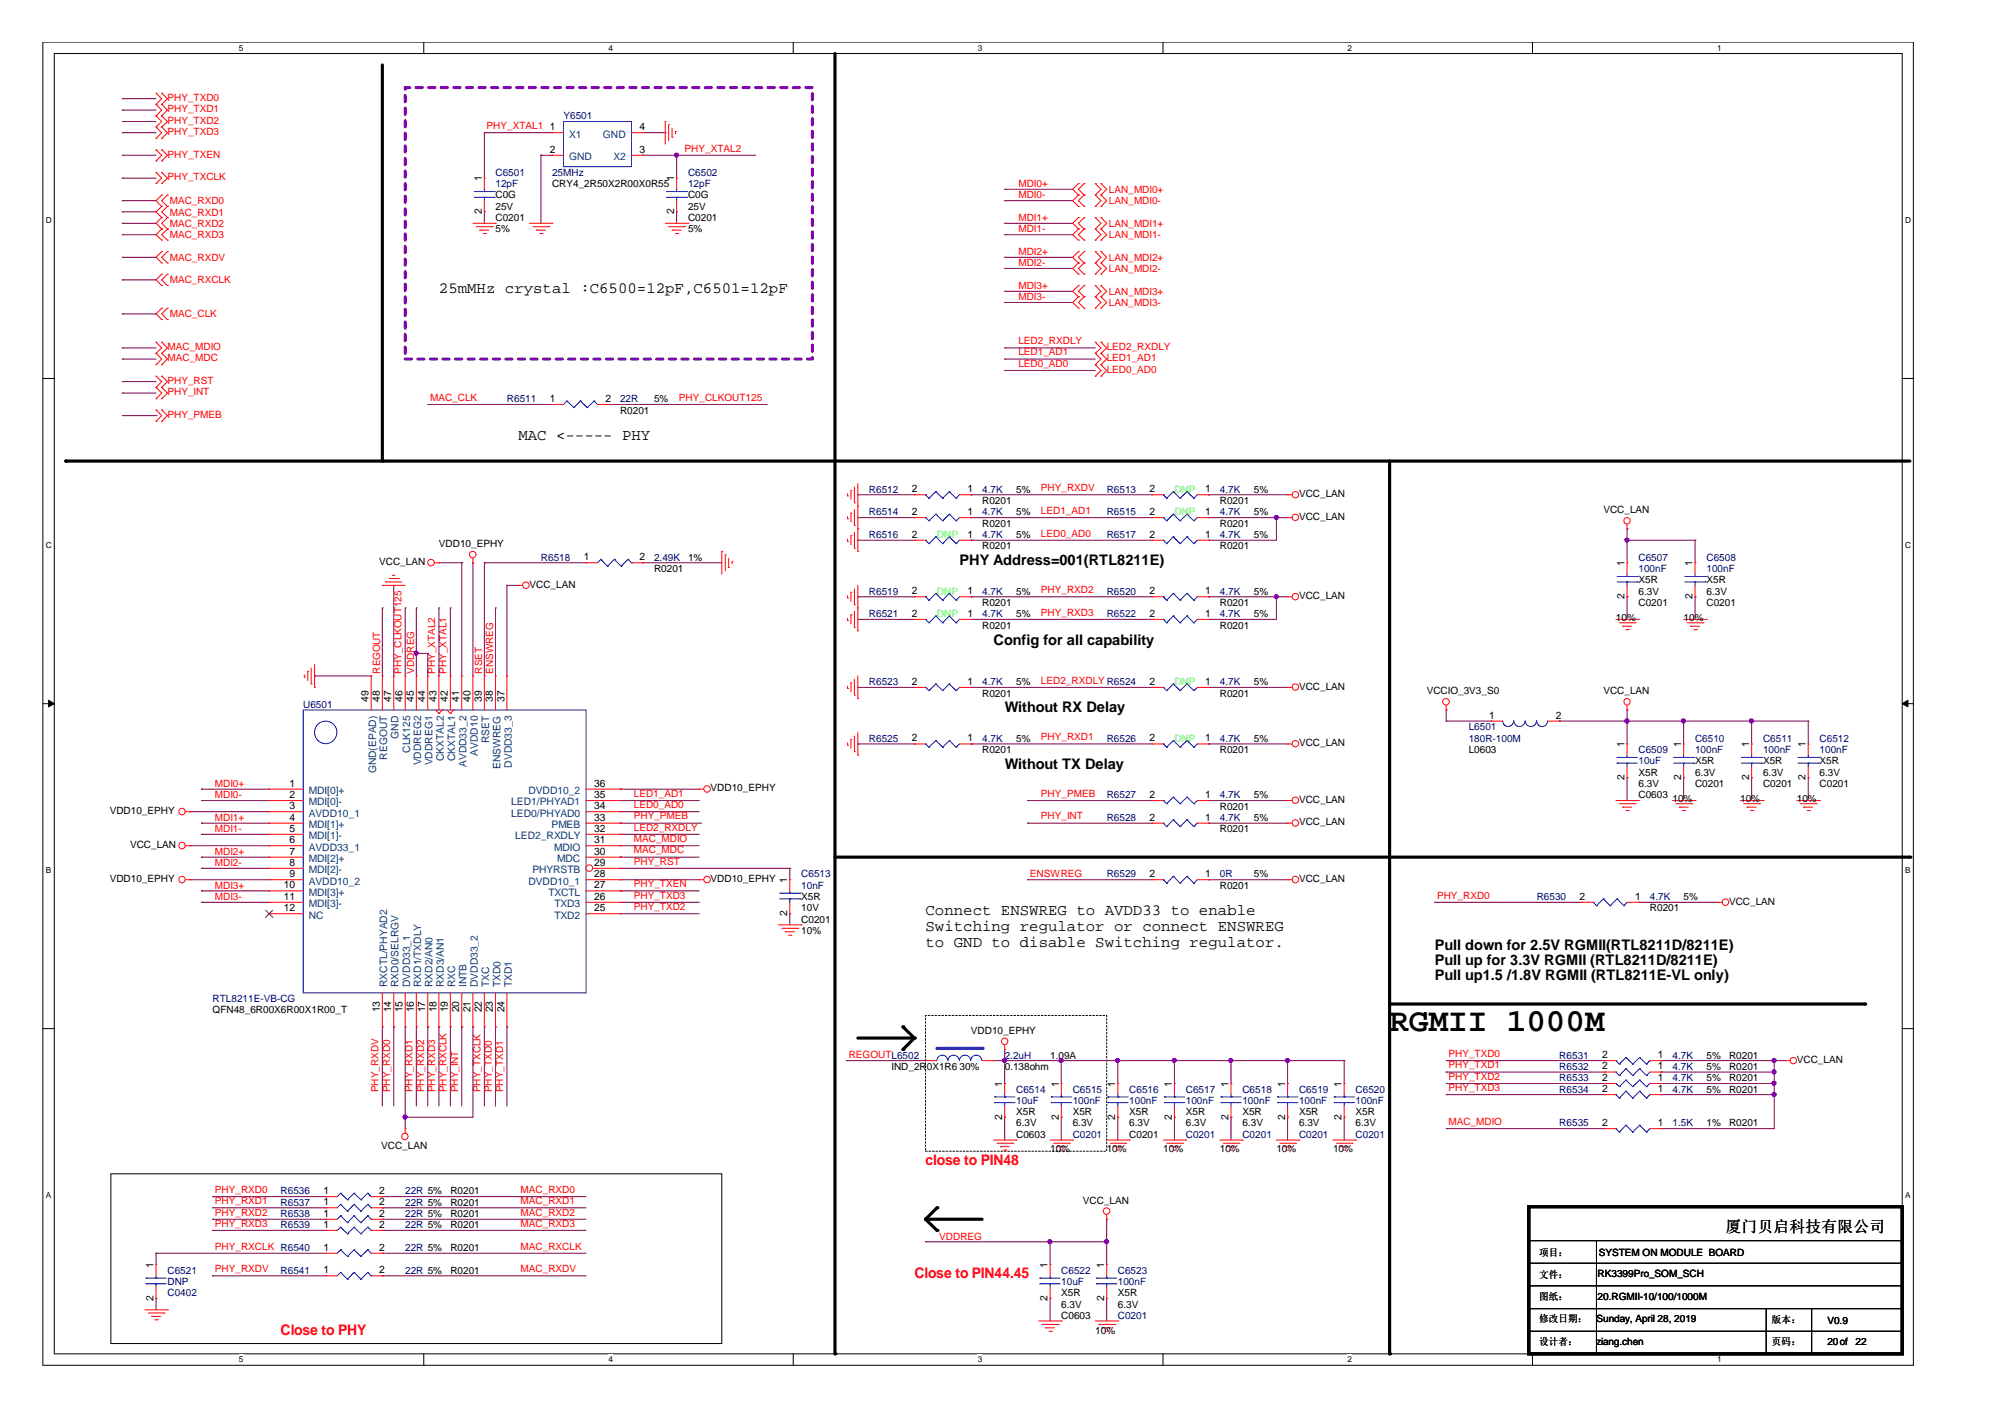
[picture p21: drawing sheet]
<svg xmlns="http://www.w3.org/2000/svg" width="297mm" height="210mm" viewBox="0 0 297 210" stroke-linecap="round" stroke-linejoin="round" font-family="sans-serif">
<defs><g id="words">
<text font-size="4.8" x="205.9" y="152.8">RGMII 1000M</text>
<g font-size="2.3">
<text x="65" y="43.4">25mMHz crystal :C6500=12pF,C6501=12pF</text>
<text x="76.8" y="65.2">MAC &lt;----- PHY</text>
<text x="137.1" y="135.6">Connect ENSWREG to AVDD33 to enable</text>
<text x="137.1" y="137.9">Switching regulator or connect ENSWREG</text>
<text x="137.1" y="140.2">to GND to disable Switching regulator.</text>
<text x="255.7" y="182.4">厦门贝启科技有限公司</text>
</g>
<g font-size="2.2">
<text x="142.2" y="83.7">PHY Address=001(RTL8211E)</text>
<text x="147.2" y="95.5">Config for all capability</text>
<text x="148.8" y="105.5">Without RX Delay</text>
<text x="148.8" y="113.9">Without TX Delay</text>
<text x="212.6" y="140.7">Pull down for 2.5V RGMII(RTL8211D/8211E)</text>
<text x="212.6" y="143">Pull up for 3.3V RGMII (RTL8211D/8211E)</text>
<text x="212.6" y="145.2">Pull up1.5 /1.8V RGMII (RTL8211E-VL only)</text>
</g>
<g font-size="2.2" fill="#f00">
<text x="137.1" y="172.6">close to PIN48</text>
<text x="135.5" y="189.3">Close to PIN44.45</text>
<text x="41.6" y="197.7">Close to PHY</text>
</g>
<g font-size="1.5" fill="#f00">
<text x="24.8" y="15">PHY_TXD0</text>
<text x="24.8" y="16.7">PHY_TXD1</text>
<text x="24.8" y="18.3">PHY_TXD2</text>
<text x="24.8" y="20">PHY_TXD3</text>
<text x="24.8" y="23.4">PHY_TXEN</text>
<text x="72.1" y="19.1">PHY_XTAL1</text>
<text x="101.4" y="22.5">PHY_XTAL2</text>
<text x="24.8" y="26.7">PHY_TXCLK</text>
<text x="150.9" y="29.4">MDI0-</text>
<text x="150.9" y="27.7">MDI0+</text>
<text x="164.3" y="28.5">LAN_MDI0+</text>
<text x="25.1" y="35.3">MAC_RXD3</text>
<text x="25.1" y="33.6">MAC_RXD2</text>
<text x="25.1" y="31.9">MAC_RXD1</text>
<text x="25.1" y="30.2">MAC_RXD0</text>
<text x="150.9" y="32.7">MDI1+</text>
<text x="150.9" y="34.4">MDI1-</text>
<text x="164.3" y="30.2">LAN_MDI0-</text>
<text x="164.3" y="33.6">LAN_MDI1+</text>
<text x="164.3" y="35.3">LAN_MDI1-</text>
<text x="25.1" y="38.6">MAC_RXDV</text>
<text x="25.1" y="42">MAC_RXCLK</text>
<text x="150.9" y="39.4">MDI2-</text>
<text x="150.9" y="37.8">MDI2+</text>
<text x="164.3" y="38.6">LAN_MDI2+</text>
<text x="164.3" y="40.3">LAN_MDI2-</text>
<text x="25.1" y="47">MAC_CLK</text>
<text x="150.9" y="44.5">MDI3-</text>
<text x="150.9" y="42.8">MDI3+</text>
<text x="164.3" y="43.7">LAN_MDI3+</text>
<text x="164.3" y="45.3">LAN_MDI3-</text>
<text x="24.8" y="53.5">MAC_MDC</text>
<text x="24.8" y="51.9">MAC_MDIO</text>
<text x="150.9" y="51">LED2_RXDLY</text>
<text x="150.9" y="52.6">LED1_AD1</text>
<text x="164" y="51.9">LED2_RXDLY</text>
<text x="164" y="53.5">LED1_AD1</text>
<text x="24.8" y="56.9">PHY_RST</text>
<text x="24.8" y="58.6">PHY_INT</text>
<text x="63.7" y="59.4">MAC_CLK</text>
<text x="100.6" y="59.4">PHY_CLKOUT125</text>
<text x="150.9" y="54.3">LED0_AD0</text>
<text x="164" y="55.2">LED0_AD0</text>
<text x="24.8" y="61.9">PHY_PMEB</text>
<text x="154.2" y="76.1">LED1_AD1</text>
<text x="154.2" y="72.7">PHY_RXDV</text>
<text x="154.2" y="79.5">LED0_AD0</text>
<text x="154.2" y="87.9">PHY_RXD2</text>
<text x="154.2" y="91.2">PHY_RXD3</text>
<text x="56.3" y="99.8" transform="rotate(-90 56.3 99.8)">REGOUT</text>
<text x="59.5" y="99.8" transform="rotate(-90 59.5 99.8)">PHY_CLKOUT125</text>
<text x="61.3" y="99.8" transform="rotate(-90 61.3 99.8)">VDDREG</text>
<text x="64.5" y="99.8" transform="rotate(-90 64.5 99.8)">PHY_XTAL2</text>
<text x="66.2" y="99.8" transform="rotate(-90 66.2 99.8)">PHY_XTAL1</text>
<text x="71.4" y="99.8" transform="rotate(-90 71.4 99.8)">RSET</text>
<text x="73.1" y="99.8" transform="rotate(-90 73.1 99.8)">ENSWREG</text>
<text x="154.2" y="101.3">LED2_RXDLY R6524</text>
<text x="154.2" y="109.7">PHY_RXD1</text>
<text x="31.8" y="118.3">MDI0-</text>
<text x="31.8" y="116.6">MDI0+</text>
<text x="93.9" y="119.7">LED0_AD0</text>
<text x="93.9" y="118">LED1_AD1</text>
<text x="154.2" y="118">PHY_PMEB</text>
<text x="31.8" y="121.6">MDI1+</text>
<text x="31.8" y="123.2">MDI1-</text>
<text x="93.9" y="124.7">MAC_MDIO</text>
<text x="93.9" y="121.4">PHY_PMEB</text>
<text x="93.9" y="123">LED2_RXDLY</text>
<text x="154.2" y="121.4">PHY_INT</text>
<text x="31.8" y="128.3">MDI2-</text>
<text x="31.8" y="131.6">MDI3+</text>
<text x="31.8" y="126.6">MDI2+</text>
<text x="93.9" y="128.1">PHY_RST</text>
<text x="93.9" y="131.4">PHY_TXEN</text>
<text x="93.9" y="126.4">MAC_MDC</text>
<text x="152.6" y="130">ENSWREG</text>
<text x="31.8" y="133.3">MDI3-</text>
<text x="93.9" y="134.8">PHY_TXD2</text>
<text x="93.9" y="133.1">PHY_TXD3</text>
<text x="212.9" y="133.1">PHY_RXD0</text>
<text x="56.1" y="161.8" transform="rotate(-90 56.1 161.8)">PHY_RXDV</text>
<text x="57.8" y="161.8" transform="rotate(-90 57.8 161.8)">PHY_RXD0</text>
<text x="61.1" y="161.8" transform="rotate(-90 61.1 161.8)">PHY_RXD1</text>
<text x="62.8" y="161.8" transform="rotate(-90 62.8 161.8)">PHY_RXD2</text>
<text x="64.5" y="161.8" transform="rotate(-90 64.5 161.8)">PHY_RXD3</text>
<text x="66.2" y="161.8" transform="rotate(-90 66.2 161.8)">PHY_RXCLK</text>
<text x="67.9" y="161.8" transform="rotate(-90 67.9 161.8)">PHY_INT</text>
<text x="71.2" y="161.8" transform="rotate(-90 71.2 161.8)">PHY_TXCLK</text>
<text x="72.9" y="161.8" transform="rotate(-90 72.9 161.8)">PHY_TXD0</text>
<text x="74.5" y="161.8" transform="rotate(-90 74.5 161.8)">PHY_TXD1</text>
<text x="125.7" y="156.8">REGOUTL6502</text>
<text x="214.6" y="159.9">PHY_TXD2</text>
<text x="214.6" y="161.6">PHY_TXD3</text>
<text x="214.6" y="156.6">PHY_TXD0</text>
<text x="214.6" y="158.3">PHY_TXD1</text>
<text x="214.6" y="166.6">MAC_MDIO</text>
<text x="31.8" y="176.7">PHY_RXD0</text>
<text x="31.8" y="178.4">PHY_RXD1</text>
<text x="77.1" y="178.4">MAC_RXD1</text>
<text x="77.1" y="176.7">MAC_RXD0</text>
<text x="31.8" y="185.1">PHY_RXCLK R6540</text>
<text x="31.8" y="181.7">PHY_RXD3</text>
<text x="31.8" y="180.1">PHY_RXD2</text>
<text x="77.1" y="185.1">MAC_RXCLK</text>
<text x="77.1" y="181.7">MAC_RXD3</text>
<text x="77.1" y="180.1">MAC_RXD2</text>
<text x="139.1" y="183.6">VDDREG</text>
<text x="31.8" y="188.4">PHY_RXDV</text>
<text x="77.1" y="188.4">MAC_RXDV</text>
</g>
<g font-size="1.5" fill="#000080">
<text x="83.5" y="17.7">Y6501</text>
<text x="73.4" y="26">C6501</text>
<text x="73.4" y="27.7">12pF</text>
<text x="81.8" y="26">25MHz</text>
<text x="101.9" y="26">C6502</text>
<text x="101.9" y="27.7">12pF</text>
<text x="75.1" y="59.6">R6511</text>
<text x="91.9" y="59.6">22R</text>
<text x="128.7" y="76.3">R6514</text>
<text x="128.7" y="73">R6512</text>
<text x="145.5" y="76.3">4.7K</text>
<text x="145.5" y="73">4.7K</text>
<text x="164" y="73">R6513</text>
<text x="164" y="76.3">R6515</text>
<text x="180.7" y="73">4.7K</text>
<text x="180.7" y="76.3">4.7K</text>
<text x="80.1" y="83">R6518</text>
<text x="96.9" y="83">2.49K</text>
<text x="128.7" y="79.7">R6516</text>
<text x="145.5" y="79.7">4.7K</text>
<text x="164" y="79.7">R6517</text>
<text x="180.7" y="79.7">4.7K</text>
<text x="242.7" y="83">C6507</text>
<text x="252.8" y="83">C6508</text>
<text x="128.7" y="88.1">R6519</text>
<text x="145.5" y="88.1">4.7K</text>
<text x="164" y="88.1">R6520</text>
<text x="180.7" y="88.1">4.7K</text>
<text x="242.7" y="84.7">100nF</text>
<text x="252.8" y="84.7">100nF</text>
<text x="128.7" y="91.4">R6521</text>
<text x="145.5" y="91.4">4.7K</text>
<text x="164" y="91.4">R6522</text>
<text x="180.7" y="91.4">4.7K</text>
<text x="128.7" y="101.5">R6523</text>
<text x="145.5" y="101.5">4.7K</text>
<text x="180.7" y="101.5">4.7K</text>
<text x="44.9" y="104.8">U6501</text>
<text x="128.7" y="109.9">R6525</text>
<text x="145.5" y="109.9">4.7K</text>
<text x="164" y="109.9">R6526</text>
<text x="180.7" y="109.9">4.7K</text>
<text x="217.6" y="108.2">L6501</text>
<text x="217.6" y="109.9">180R-100M</text>
<text x="242.7" y="111.6">C6509</text>
<text x="242.7" y="113.2">10uF</text>
<text x="251.1" y="109.9">C6510</text>
<text x="251.1" y="111.6">100nF</text>
<text x="261.2" y="109.9">C6511</text>
<text x="261.2" y="111.6">100nF</text>
<text x="269.6" y="109.9">C6512</text>
<text x="269.6" y="111.6">100nF</text>
<text x="164" y="118.3">R6527</text>
<text x="180.7" y="118.3">4.7K</text>
<text x="164" y="121.6">R6528</text>
<text x="180.7" y="121.6">4.7K</text>
<text x="118.7" y="130">C6513</text>
<text x="118.7" y="131.7">10nF</text>
<text x="164" y="130">R6529</text>
<text x="180.7" y="130">0R</text>
<text x="227.7" y="133.3">R6530</text>
<text x="244.4" y="133.3">4.7K</text>
<text x="31.5" y="148.4">RTL8211E-VB-CG</text>
<text x="148.8" y="156.8">2.2uH</text>
<text x="150.5" y="161.9">C6514</text>
<text x="158.9" y="161.9">C6515</text>
<text x="167.3" y="161.9">C6516</text>
<text x="175.7" y="161.9">C6517</text>
<text x="184.1" y="161.9">C6518</text>
<text x="192.4" y="161.9">C6519</text>
<text x="200.8" y="161.9">C6520</text>
<text x="231" y="158.5">R6532</text>
<text x="231" y="161.9">R6534</text>
<text x="231" y="156.8">R6531</text>
<text x="231" y="160.2">R6533</text>
<text x="247.8" y="158.5">4.7K</text>
<text x="247.8" y="161.9">4.7K</text>
<text x="247.8" y="156.8">4.7K</text>
<text x="247.8" y="160.2">4.7K</text>
<text x="150.5" y="163.5">10uF</text>
<text x="158.9" y="163.5">100nF</text>
<text x="167.3" y="163.5">100nF</text>
<text x="175.7" y="163.5">100nF</text>
<text x="184.1" y="163.5">100nF</text>
<text x="192.4" y="163.5">100nF</text>
<text x="200.8" y="163.5">100nF</text>
<text x="231" y="166.8">R6535</text>
<text x="247.8" y="166.8">1.5K</text>
<text x="158.9" y="168.5">C0201</text>
<text x="175.7" y="168.5">C0201</text>
<text x="184.1" y="168.5">C0201</text>
<text x="192.4" y="168.5">C0201</text>
<text x="200.8" y="168.5">C0201</text>
<text x="41.6" y="178.6">R6537</text>
<text x="41.6" y="176.9">R6536</text>
<text x="60" y="178.6">22R 5%</text>
<text x="60" y="176.9">22R 5%</text>
<text x="41.6" y="180.3">R6538</text>
<text x="41.6" y="182">R6539</text>
<text x="60" y="185.3">22R 5%</text>
<text x="60" y="180.3">22R 5%</text>
<text x="60" y="182">22R 5%</text>
<text x="24.8" y="188.7">C6521</text>
<text x="24.8" y="190.3">DNP</text>
<text x="24.8" y="192">C0402</text>
<text x="41.6" y="188.7">R6541</text>
<text x="60" y="188.7">22R 5%</text>
<text x="157.2" y="188.7">C6522</text>
<text x="157.2" y="190.3">10uF</text>
<text x="165.6" y="188.7">C6523</text>
<text x="165.6" y="190.3">100nF</text>
<text x="165.6" y="195.4">C0201</text>
</g>
<g font-size="1.5">
<text x="81.4" y="19.3">1</text>
<text x="81.4" y="22.6">2</text>
<text x="94.7" y="19.3">4</text>
<text x="94.7" y="22.6">3</text>
<text x="71.4" y="26.9" transform="rotate(-90 71.4 26.9)">1</text>
<text x="73.4" y="29.4">C0G</text>
<text x="81.8" y="27.7">CRY4_2R50X2R00X0R55</text>
<text x="99.9" y="26.9" transform="rotate(-90 99.9 26.9)">1</text>
<text x="101.9" y="29.4">C0G</text>
<text x="71.4" y="31.8" transform="rotate(-90 71.4 31.8)">2</text>
<text x="73.4" y="32.7">C0201</text>
<text x="73.4" y="31.1">25V</text>
<text x="73.4" y="34.4">5%</text>
<text x="99.9" y="31.8" transform="rotate(-90 99.9 31.8)">2</text>
<text x="101.9" y="32.7">C0201</text>
<text x="101.9" y="31.1">25V</text>
<text x="101.9" y="34.4">5%</text>
<text x="81.4" y="59.5">1</text>
<text x="89.7" y="59.5">2</text>
<text x="96.9" y="59.6">5%</text>
<text x="91.9" y="61.3">R0201</text>
<text x="135.1" y="76.3">2</text>
<text x="135.1" y="72.9">2</text>
<text x="143.3" y="76.3">1</text>
<text x="143.3" y="72.9">1</text>
<text x="145.5" y="74.6">R0201</text>
<text x="150.5" y="76.3">5%</text>
<text x="150.5" y="73">5%</text>
<text x="170.3" y="72.9">2</text>
<text x="170.3" y="76.3">2</text>
<text x="178.6" y="72.9">1</text>
<text x="178.6" y="76.3">1</text>
<text x="180.7" y="74.6">R0201</text>
<text x="185.8" y="73">5%</text>
<text x="185.8" y="76.3">5%</text>
<text x="192.4" y="77">VCC_LAN</text>
<text x="192.4" y="73.7">VCC_LAN</text>
<text x="237.5" y="76">VCC_LAN</text>
<text x="56.2" y="83.7">VCC_LAN</text>
<text x="65" y="81">VDD10_EPHY</text>
<text x="86.5" y="83">1</text>
<text x="94.7" y="83">2</text>
<text x="101.9" y="83">1%</text>
<text x="135.1" y="79.6">2</text>
<text x="143.3" y="79.6">1</text>
<text x="145.5" y="78">R0201</text>
<text x="145.5" y="81.4">R0201</text>
<text x="150.5" y="79.7">5%</text>
<text x="170.3" y="79.6">2</text>
<text x="178.6" y="79.6">1</text>
<text x="180.7" y="81.4">R0201</text>
<text x="180.7" y="78">R0201</text>
<text x="185.8" y="79.7">5%</text>
<text x="240.7" y="83.9" transform="rotate(-90 240.7 83.9)">1</text>
<text x="250.7" y="83.9" transform="rotate(-90 250.7 83.9)">1</text>
<text x="78.4" y="87.1">VCC_LAN</text>
<text x="96.9" y="84.7">R0201</text>
<text x="135.1" y="88">2</text>
<text x="143.3" y="88">1</text>
<text x="145.5" y="89.8">R0201</text>
<text x="150.5" y="88.1">5%</text>
<text x="170.3" y="88">2</text>
<text x="178.6" y="88">1</text>
<text x="180.7" y="89.8">R0201</text>
<text x="185.8" y="88.1">5%</text>
<text x="192.4" y="88.7">VCC_LAN</text>
<text x="240.7" y="88.7" transform="rotate(-90 240.7 88.7)">2</text>
<text x="242.7" y="89.8">C0201</text>
<text x="242.7" y="86.4">X5R</text>
<text x="242.7" y="88.1">6.3V</text>
<text x="250.7" y="88.7" transform="rotate(-90 250.7 88.7)">2</text>
<text x="252.8" y="89.8">C0201</text>
<text x="252.8" y="86.4">X5R</text>
<text x="252.8" y="88.1">6.3V</text>
<text x="135.1" y="91.4">2</text>
<text x="143.3" y="91.4">1</text>
<text x="145.5" y="93.1">R0201</text>
<text x="150.5" y="91.4">5%</text>
<text x="170.3" y="91.4">2</text>
<text x="178.6" y="91.4">1</text>
<text x="180.7" y="93.1">R0201</text>
<text x="185.8" y="91.4">5%</text>
<text x="239.4" y="91.9">10%</text>
<text x="249.4" y="91.9">10%</text>
<text x="135.1" y="101.4">2</text>
<text x="143.3" y="101.4">1</text>
<text x="150.5" y="101.5">5%</text>
<text x="170.3" y="101.4">2</text>
<text x="178.6" y="101.4">1</text>
<text x="185.8" y="101.5">5%</text>
<text x="54.6" y="104" transform="rotate(-90 54.6 104)">49</text>
<text x="56.3" y="104" transform="rotate(-90 56.3 104)">48</text>
<text x="58" y="104" transform="rotate(-90 58 104)">47</text>
<text x="59.6" y="104" transform="rotate(-90 59.6 104)">46</text>
<text x="61.3" y="104" transform="rotate(-90 61.3 104)">45</text>
<text x="63" y="104" transform="rotate(-90 63 104)">44</text>
<text x="64.6" y="104" transform="rotate(-90 64.6 104)">43</text>
<text x="66.3" y="104" transform="rotate(-90 66.3 104)">42</text>
<text x="68" y="104" transform="rotate(-90 68 104)">41</text>
<text x="69.7" y="104" transform="rotate(-90 69.7 104)">40</text>
<text x="71.4" y="104" transform="rotate(-90 71.4 104)">39</text>
<text x="73" y="104" transform="rotate(-90 73 104)">38</text>
<text x="74.7" y="104" transform="rotate(-90 74.7 104)">37</text>
<text x="145.5" y="103.2">R0201</text>
<text x="180.7" y="103.2">R0201</text>
<text x="192.4" y="102.2">VCC_LAN</text>
<text x="211.4" y="102.8">VCCIO_3V3_S0</text>
<text x="220.6" y="106.4">1</text>
<text x="230.5" y="106.4">2</text>
<text x="237.5" y="102.8">VCC_LAN</text>
<text x="135.1" y="109.8">2</text>
<text x="143.3" y="109.8">1</text>
<text x="145.5" y="111.6">R0201</text>
<text x="150.5" y="109.9">5%</text>
<text x="170.3" y="109.8">2</text>
<text x="178.6" y="109.8">1</text>
<text x="180.7" y="111.6">R0201</text>
<text x="185.8" y="109.9">5%</text>
<text x="192.4" y="110.5">VCC_LAN</text>
<text x="217.6" y="111.6">L0603</text>
<text x="240.7" y="110.7" transform="rotate(-90 240.7 110.7)">1</text>
<text x="249" y="110.7" transform="rotate(-90 249 110.7)">1</text>
<text x="251.1" y="113.2">X5R</text>
<text x="259.1" y="110.7" transform="rotate(-90 259.1 110.7)">1</text>
<text x="261.2" y="113.2">X5R</text>
<text x="267.5" y="110.7" transform="rotate(-90 267.5 110.7)">1</text>
<text x="269.6" y="113.2">X5R</text>
<text x="42.9" y="116.5">1</text>
<text x="42.9" y="118.2">2</text>
<text x="42.9" y="119.9">3</text>
<text x="88" y="119.9">34</text>
<text x="88" y="118.2">35</text>
<text x="88" y="116.5">36</text>
<text x="105.3" y="117.2">VDD10_EPHY</text>
<text x="170.3" y="118.2">2</text>
<text x="178.6" y="118.2">1</text>
<text x="180.7" y="119.9">R0201</text>
<text x="185.8" y="118.3">5%</text>
<text x="192.4" y="118.9">VCC_LAN</text>
<text x="240.7" y="115.6" transform="rotate(-90 240.7 115.6)">2</text>
<text x="242.7" y="118.3">C0603</text>
<text x="242.7" y="114.9">X5R</text>
<text x="242.7" y="116.6">6.3V</text>
<text x="247.8" y="118.8">10%</text>
<text x="249" y="115.6" transform="rotate(-90 249 115.6)">2</text>
<text x="251.1" y="116.6">C0201</text>
<text x="251.1" y="114.9">6.3V</text>
<text x="257.8" y="118.8">10%</text>
<text x="259.1" y="115.6" transform="rotate(-90 259.1 115.6)">2</text>
<text x="261.2" y="116.6">C0201</text>
<text x="261.2" y="114.9">6.3V</text>
<text x="266.2" y="118.8">10%</text>
<text x="267.5" y="115.6" transform="rotate(-90 267.5 115.6)">2</text>
<text x="269.6" y="116.6">C0201</text>
<text x="269.6" y="114.9">6.3V</text>
<text x="16.3" y="120.6">VDD10_EPHY</text>
<text x="19.3" y="125.6">VCC_LAN</text>
<text x="42.9" y="121.6">4</text>
<text x="42.9" y="123.2">5</text>
<text x="42.9" y="124.9">6</text>
<text x="88" y="124.9">31</text>
<text x="88" y="123.2">32</text>
<text x="88" y="121.6">33</text>
<text x="170.3" y="121.6">2</text>
<text x="178.6" y="121.6">1</text>
<text x="180.7" y="123.3">R0201</text>
<text x="185.8" y="121.6">5%</text>
<text x="192.4" y="122.3">VCC_LAN</text>
<text x="16.3" y="130.7">VDD10_EPHY</text>
<text x="42" y="131.6">10</text>
<text x="42.9" y="126.6">7</text>
<text x="42.9" y="128.2">8</text>
<text x="42.9" y="129.9">9</text>
<text x="88" y="131.6">27</text>
<text x="88" y="128.2">29</text>
<text x="88" y="126.6">30</text>
<text x="88" y="129.9">28</text>
<text x="105.3" y="130.7">VDD10_EPHY</text>
<text x="116.6" y="130.8" transform="rotate(-90 116.6 130.8)">1</text>
<text x="170.3" y="129.9">2</text>
<text x="178.6" y="129.9">1</text>
<text x="180.7" y="131.7">R0201</text>
<text x="185.8" y="130">5%</text>
<text x="192.4" y="130.7">VCC_LAN</text>
<text x="42" y="133.3">11</text>
<text x="42" y="135">12</text>
<text x="88" y="135">25</text>
<text x="88" y="133.3">26</text>
<text x="116.6" y="135.7" transform="rotate(-90 116.6 135.7)">2</text>
<text x="118.7" y="136.7">C0201</text>
<text x="118.7" y="133.3">X5R</text>
<text x="118.7" y="135">10V</text>
<text x="234" y="133.3">2</text>
<text x="242.2" y="133.3">1</text>
<text x="244.4" y="135">R0201</text>
<text x="249.4" y="133.3">5%</text>
<text x="256.2" y="134">VCC_LAN</text>
<text x="118.7" y="138.4">10%</text>
<text x="56.3" y="150" transform="rotate(-90 56.3 150)">13</text>
<text x="58" y="150" transform="rotate(-90 58 150)">14</text>
<text x="59.6" y="150" transform="rotate(-90 59.6 150)">15</text>
<text x="61.3" y="150" transform="rotate(-90 61.3 150)">16</text>
<text x="63" y="150" transform="rotate(-90 63 150)">17</text>
<text x="64.6" y="150" transform="rotate(-90 64.6 150)">18</text>
<text x="66.3" y="150" transform="rotate(-90 66.3 150)">19</text>
<text x="68" y="150" transform="rotate(-90 68 150)">20</text>
<text x="69.7" y="150" transform="rotate(-90 69.7 150)">21</text>
<text x="71.4" y="150" transform="rotate(-90 71.4 150)">22</text>
<text x="73" y="150" transform="rotate(-90 73 150)">23</text>
<text x="74.7" y="150" transform="rotate(-90 74.7 150)">24</text>
<text x="31.5" y="150.1">QFN48_6R00X6R00X1R00_T</text>
<text x="143.8" y="153.1">VDD10_EPHY</text>
<text x="132.1" y="158.5">IND_2R0X1R6</text>
<text x="142.2" y="158.5">30%</text>
<text x="148.5" y="161" transform="rotate(-90 148.5 161)">1</text>
<text x="148.8" y="158.5">0.138ohm</text>
<text x="155.6" y="156.8">1.09A</text>
<text x="156.8" y="161" transform="rotate(-90 156.8 161)">1</text>
<text x="165.2" y="161" transform="rotate(-90 165.2 161)">1</text>
<text x="173.6" y="161" transform="rotate(-90 173.6 161)">1</text>
<text x="182" y="161" transform="rotate(-90 182 161)">1</text>
<text x="190.4" y="161" transform="rotate(-90 190.4 161)">1</text>
<text x="198.8" y="161" transform="rotate(-90 198.8 161)">1</text>
<text x="237.4" y="158.4">2</text>
<text x="237.4" y="161.8">2</text>
<text x="237.4" y="156.7">2</text>
<text x="237.4" y="160.1">2</text>
<text x="245.6" y="158.4">1</text>
<text x="245.6" y="161.8">1</text>
<text x="245.6" y="156.7">1</text>
<text x="245.6" y="160.1">1</text>
<text x="252.8" y="158.5">5%</text>
<text x="252.8" y="161.9">5%</text>
<text x="252.8" y="156.8">5%</text>
<text x="252.8" y="160.2">5%</text>
<text x="256.2" y="158.5">R0201</text>
<text x="256.2" y="161.9">R0201</text>
<text x="256.2" y="156.8">R0201</text>
<text x="256.2" y="160.2">R0201</text>
<text x="266.2" y="157.5">VCC_LAN</text>
<text x="148.5" y="165.9" transform="rotate(-90 148.5 165.9)">2</text>
<text x="150.5" y="165.2">X5R</text>
<text x="150.5" y="166.8">6.3V</text>
<text x="156.8" y="165.9" transform="rotate(-90 156.8 165.9)">2</text>
<text x="158.9" y="165.2">X5R</text>
<text x="158.9" y="166.8">6.3V</text>
<text x="165.2" y="165.9" transform="rotate(-90 165.2 165.9)">2</text>
<text x="167.3" y="165.2">X5R</text>
<text x="167.3" y="166.8">6.3V</text>
<text x="173.6" y="165.9" transform="rotate(-90 173.6 165.9)">2</text>
<text x="175.7" y="165.2">X5R</text>
<text x="175.7" y="166.8">6.3V</text>
<text x="182" y="165.9" transform="rotate(-90 182 165.9)">2</text>
<text x="184.1" y="165.2">X5R</text>
<text x="184.1" y="166.8">6.3V</text>
<text x="190.4" y="165.9" transform="rotate(-90 190.4 165.9)">2</text>
<text x="192.4" y="165.2">X5R</text>
<text x="192.4" y="166.8">6.3V</text>
<text x="198.8" y="165.9" transform="rotate(-90 198.8 165.9)">2</text>
<text x="200.8" y="165.2">X5R</text>
<text x="200.8" y="166.8">6.3V</text>
<text x="237.4" y="166.8">2</text>
<text x="245.6" y="166.8">1</text>
<text x="252.8" y="166.8">1%</text>
<text x="256.2" y="166.8">R0201</text>
<text x="56.5" y="170.2">VCC_LAN</text>
<text x="150.5" y="168.5">C0603</text>
<text x="155.6" y="170.7">10%</text>
<text x="164" y="170.7">10%</text>
<text x="167.3" y="168.5">C0201</text>
<text x="172.3" y="170.7">10%</text>
<text x="180.7" y="170.7">10%</text>
<text x="189.1" y="170.7">10%</text>
<text x="197.5" y="170.7">10%</text>
<text x="47.9" y="178.5">1</text>
<text x="47.9" y="176.9">1</text>
<text x="56.2" y="178.5">2</text>
<text x="56.2" y="176.9">2</text>
<text x="66.7" y="178.6">R0201</text>
<text x="66.7" y="176.9">R0201</text>
<text x="160.4" y="178.3">VCC_LAN</text>
<text x="47.9" y="185.3">1</text>
<text x="47.9" y="180.2">1</text>
<text x="47.9" y="181.9">1</text>
<text x="56.2" y="185.3">2</text>
<text x="56.2" y="180.2">2</text>
<text x="56.2" y="181.9">2</text>
<text x="66.7" y="185.3">R0201</text>
<text x="66.7" y="180.3">R0201</text>
<text x="66.7" y="182">R0201</text>
<text x="228" y="186">项目：</text>
<text x="236.9" y="186">SYSTEM ON MODULE BOARD</text>
<text x="22.7" y="187.8" transform="rotate(-90 22.7 187.8)">1</text>
<text x="47.9" y="188.6">1</text>
<text x="56.2" y="188.6">2</text>
<text x="66.7" y="188.7">R0201</text>
<text x="155.2" y="187.8" transform="rotate(-90 155.2 187.8)">1</text>
<text x="157.2" y="192">X5R</text>
<text x="163.6" y="187.8" transform="rotate(-90 163.6 187.8)">1</text>
<text x="165.6" y="192">X5R</text>
<text x="228" y="189.3">文件：</text>
<text x="236.7" y="189.2">RK3399Pro_SOM_SCH</text>
<text x="22.7" y="192.7" transform="rotate(-90 22.7 192.7)">2</text>
<text x="155.2" y="192.7" transform="rotate(-90 155.2 192.7)">2</text>
<text x="157.2" y="195.4">C0603</text>
<text x="157.2" y="193.7">6.3V</text>
<text x="162.3" y="197.5">10%</text>
<text x="163.6" y="192.7" transform="rotate(-90 163.6 192.7)">2</text>
<text x="165.6" y="193.7">6.3V</text>
<text x="228" y="195.8">修改日期：</text>
<text x="228" y="192.5">图纸：</text>
<text x="236.5" y="195.8">Sunday, April 28, 2019</text>
<text x="236.7" y="192.5">20.RGMII-10/100/1000M</text>
<text x="262.5" y="196">版本：</text>
<text x="270.7" y="196.2">V0.9</text>
<text x="228" y="199.2">设计者：</text>
<text x="236.5" y="199.2">ziang.chen</text>
<text x="262.5" y="199.2">页码：</text>
<text x="270.7" y="199.2">20of</text>
<text x="274.9" y="199.2">22</text>
</g>
<g font-size="1.5" fill="#004080">
<text x="84.3" y="20.4">X1</text>
<text x="84.3" y="23.7">GND</text>
<text x="89.3" y="20.4">GND</text>
<text x="90.9" y="23.7">X2</text>
<text x="57.4" y="112.5" transform="rotate(-90 57.4 112.5)">REGOUT</text>
<text x="59.1" y="109.4" transform="rotate(-90 59.1 109.4)">GND</text>
<text x="60.7" y="111.5" transform="rotate(-90 60.7 111.5)">CLK125</text>
<text x="62.4" y="113.4" transform="rotate(-90 62.4 113.4)">VDDREG2</text>
<text x="64.1" y="113.4" transform="rotate(-90 64.1 113.4)">VDDREG1</text>
<text x="65.7" y="112.8" transform="rotate(-90 65.7 112.8)">CKXTAL2</text>
<text x="67.4" y="112.8" transform="rotate(-90 67.4 112.8)">CKXTAL1</text>
<text x="69.1" y="113.6" transform="rotate(-90 69.1 113.6)">AVDD33_2</text>
<text x="70.8" y="111.9" transform="rotate(-90 70.8 111.9)">AVDD10</text>
<text x="72.5" y="110.1" transform="rotate(-90 72.5 110.1)">RSET</text>
<text x="74.1" y="113.9" transform="rotate(-90 74.1 113.9)">ENSWREG</text>
<text x="75.8" y="113.7" transform="rotate(-90 75.8 113.7)">DVDD33_3</text>
<text x="45.8" y="117.6">MDI[0]+</text>
<text x="45.8" y="119.3">MDI[0]-</text>
<text x="55.7" y="114.6" transform="rotate(-90 55.7 114.6)">GND(EPAD)</text>
<text x="75.7" y="119.3">LED1/PHYAD1</text>
<text x="78.3" y="117.6">DVDD10_2</text>
<text x="45.8" y="121">AVDD10_1</text>
<text x="45.8" y="122.7">MDI[1]+</text>
<text x="45.8" y="124.3">MDI[1]-</text>
<text x="45.8" y="126">AVDD33_1</text>
<text x="75.7" y="121">LED0/PHYAD0</text>
<text x="76.3" y="124.3">LED2_RXDLY</text>
<text x="81.7" y="122.7">PMEB</text>
<text x="82.1" y="126">MDIO</text>
<text x="45.8" y="127.7">MDI[2]+</text>
<text x="45.8" y="129.3">MDI[2]-</text>
<text x="45.8" y="131">AVDD10_2</text>
<text x="78.3" y="131">DVDD10_1</text>
<text x="78.9" y="129.3">PHYRSTB</text>
<text x="82.5" y="127.7">MDC</text>
<text x="45.8" y="132.7">MDI[3]+</text>
<text x="45.8" y="134.4">MDI[3]-</text>
<text x="45.8" y="136.1">NC</text>
<text x="81.3" y="132.7">TXCTL</text>
<text x="82.2" y="136.1">TXD2</text>
<text x="82.2" y="134.4">TXD3</text>
<text x="57.4" y="146.2" transform="rotate(-90 57.4 146.2)">RXCTL/PHYAD2</text>
<text x="59.1" y="146.2" transform="rotate(-90 59.1 146.2)">RXD0/SELRGV</text>
<text x="60.7" y="146.2" transform="rotate(-90 60.7 146.2)">DVDD33_1</text>
<text x="62.4" y="146.2" transform="rotate(-90 62.4 146.2)">RXD1/TXDLY</text>
<text x="64.1" y="146.2" transform="rotate(-90 64.1 146.2)">RXD2/AN0</text>
<text x="65.7" y="146.2" transform="rotate(-90 65.7 146.2)">RXD3/AN1</text>
<text x="67.4" y="146.2" transform="rotate(-90 67.4 146.2)">RXC</text>
<text x="69.1" y="146.2" transform="rotate(-90 69.1 146.2)">INTB</text>
<text x="70.8" y="146.2" transform="rotate(-90 70.8 146.2)">DVDD33_2</text>
<text x="72.5" y="146.2" transform="rotate(-90 72.5 146.2)">TXC</text>
<text x="74.1" y="146.2" transform="rotate(-90 74.1 146.2)">TXD0</text>
<text x="75.8" y="146.2" transform="rotate(-90 75.8 146.2)">TXD1</text>
</g>
<g font-size="1.5" fill="#0f0">
<text x="174" y="73">DNP</text>
<text x="174" y="76.3">DNP</text>
<text x="138.8" y="79.7">DNP</text>
<text x="138.8" y="88.1">DNP</text>
<text x="138.8" y="91.4">DNP</text>
<text x="174" y="101.5">DNP</text>
<text x="174" y="109.9">DNP</text>
</g>
<g font-size="1.2">
<text x="35.4" y="7.5">5</text>
<text x="90.1" y="7.5">4</text>
<text x="144.9" y="7.5">3</text>
<text x="199.6" y="7.5">2</text>
<text x="254.4" y="7.5">1</text>
<text x="6.8" y="33.1">D</text>
<text x="282.2" y="33.1">D</text>
<text x="6.8" y="81.2">C</text>
<text x="282.2" y="81.2">C</text>
<text x="6.8" y="129.4">B</text>
<text x="282.2" y="129.4">B</text>
<text x="6.8" y="177.5">A</text>
<text x="282.2" y="177.5">A</text>
<text x="35.4" y="201.8">5</text>
<text x="90.1" y="201.8">4</text>
<text x="144.9" y="201.8">3</text>
<text x="199.6" y="201.8">2</text>
<text x="254.4" y="201.8">1</text>
</g>
</g></defs>
<path d="M6.3 6.2h277.2v196h-277.2zM8 7.9h273.8v192.6h-273.8z" fill="none" stroke="#000" stroke-width=".15"/>
<g fill="#fff">
<path d="M35.4 6.4h.6v1.4h-.6z"/>
<path d="M35.4 200.7h.6v1.4h-.6z"/>
</g>
<path d="M62.8 6.2v1.7M62.8 200.5v1.7" fill="none" stroke="#000" stroke-width=".15"/>
<g fill="#fff">
<path d="M90.1 6.4h.7v1.4h-.7z"/>
<path d="M90.1 200.7h.7v1.4h-.7z"/>
</g>
<path d="M117.5 6.2v1.7M117.5 200.5v1.7" fill="none" stroke="#000" stroke-width=".15"/>
<g fill="#fff">
<path d="M144.9 6.4h.6v1.4h-.6z"/>
<path d="M144.9 200.7h.6v1.4h-.6z"/>
</g>
<path d="M172.3 6.2v1.7M172.3 200.5v1.7" fill="none" stroke="#000" stroke-width=".15"/>
<g fill="#fff">
<path d="M199.6 6.4h.7v1.4h-.7z"/>
<path d="M199.6 200.7h.7v1.4h-.7z"/>
</g>
<path d="M227 6.2v1.7M227 200.5v1.7" fill="none" stroke="#000" stroke-width=".15"/>
<g fill="#fff">
<path d="M254.4 6.4h.6v1.4h-.6z"/>
<path d="M254.4 200.7h.6v1.4h-.6z"/>
<path d="M6.8 31.9h.8v1.4h-.8z"/>
<path d="M282.2 31.9h.9v1.4h-.9z"/>
<path d="M6.8 80.1h.8v1.4h-.8z"/>
<path d="M282.2 80.1h.9v1.4h-.9z"/>
</g>
<path d="M6.3 56.1h1.7M281.8 56.1h1.7" fill="none" stroke="#000" stroke-width=".15"/>
<g fill="#fff">
<path d="M6.8 128.2h.7v1.4h-.7z"/>
<path d="M282.2 128.2h.8v1.4h-.8z"/>
</g>
<path d="M6.3 104.2h1.7M281.8 104.2h1.7" fill="none" stroke="#000" stroke-width=".15"/>
<g fill="#000" stroke="#000" stroke-width=".15">
<path d="M7.2 103.7l.8 .5-.8 .5z" fill-rule="evenodd"/>
<path d="M281.8 104.2l.9-.5v1z" fill-rule="evenodd"/>
</g>
<g fill="#fff">
<path d="M6.8 176.4h.7v1.4h-.7z"/>
<path d="M282.2 176.4h.8v1.4h-.8z"/>
</g>
<g fill="none" stroke="#000" stroke-width=".15">
<path d="M6.3 152.4h1.7M281.8 152.4h1.7M16.4 173.9h90.5v25.1h-90.5zM226.5 190.5h55.3M226.5 193.9h55.3M226.5 197.2h55.3M226.5 187.1h55.3M226.5 183.8h55.3M236.5 183.8v16.7M261.7 193.9v6.6M268.4 193.9v6.6M281.8 190.5h.1"/>
<path d="M281.8 193.9h.1M281.8 197.2h.1M281.8 187.1h.1M281.8 183.8h.1M236.5 200.5h.1M261.7 200.5h.1M268.4 200.5h.1"/>
</g>
<g fill="none" stroke="#000" stroke-width=".47">
<path d="M56.6 9.6v58.7M123.7 7.9v192.6M9.7 68.3h273.3M205.9 68.3v132.2M123.7 127h159.3M127.1 153.8h8.4M133.8 152.1l1.7 1.7M135.5 153.8l-1.7 1.7M205.9 148.7h70.4M138.8 178.9l-1.7 1.7M226.5 178.7h55.3v21.8h-55.3zM137.1 180.6h8.4"/>
<path d="M137.1 180.6l1.7 1.7"/>
</g>
<g fill="#000">
<circle cx="9.7" cy="68.3" r=".23"/>
<circle cx="56.6" cy="68.3" r=".23"/>
<circle cx="283" cy="127" r=".23"/>
<circle cx="133.8" cy="152.1" r=".23"/>
<circle cx="133.8" cy="155.5" r=".23"/>
<circle cx="135.5" cy="153.8" r=".23"/>
<circle cx="276.3" cy="148.7" r=".23"/>
<circle cx="138.8" cy="178.9" r=".23"/>
<circle cx="137.1" cy="180.6" r=".23"/>
<circle cx="138.8" cy="182.3" r=".23"/>
<circle cx="123.7" cy="200.5" r=".23"/>
<circle cx="205.9" cy="200.5" r=".23"/>
</g>
<path d="M137.1 150.4h26.9v20.1h-26.9z" fill="none" stroke="#000" stroke-width=".15" stroke-dasharray=".3 .3"/>
<path d="M60 13h60.4v40.2h-60.4z" fill="none" stroke="#8000ff" stroke-width=".47" stroke-dasharray=".9 .9"/>
<g fill="none" stroke="#800040" stroke-width=".15">
<path d="M18.1 19.7h.1M18.1 18h.1M18.1 14.6h.1M18.1 16.3h.1M18.1 19.7h5M18.1 18h5M18.1 14.6h5M18.1 16.3h5M71.8 19.7h.1M71.8 19.7h10M71.8 19.7v6.7M95.2 19.7h3.4"/>
<path d="M98.6 19.7h.1M18.1 38.1h.1M18.1 34.8h.1M18.1 33.1h.1M18.1 31.4h.1M18.1 29.7h.1M18.1 26.4h.1M18.1 23h.1M18.1 38.1h5M18.1 23h5M18.1 34.8h5M18.1 33.1h5"/>
<path d="M18.1 31.4h5M18.1 29.7h5M18.1 26.4h5M71.8 31.4h.1M71.8 31.4v1.7M80.1 23h.1M80.1 23v10.1M80.1 23h1.7M95.2 23h.1M95.2 23h16.8M100.2 23h.1M100.2 31.4h.1"/>
<path d="M100.2 23v3.4M100.2 31.4v1.7M148.8 33.1h.1M148.8 29.7h.1M148.8 34.8h.1M148.8 39.8h.1M148.8 28h.1M148.8 38.1h.1M148.8 38.1h10.1M148.8 34.8h10.1M148.8 33.1h10.1M148.8 29.7h10.1"/>
<path d="M148.8 39.8h10.1M148.8 28h10.1M18.1 41.5h.1M18.1 46.5h.1M18.1 53.2h.1M18.1 51.5h.1M18.1 56.5h.1M18.1 58.2h.1M18.1 41.5h5M18.1 46.5h5M18.1 53.2h5M18.1 51.5h5"/>
<path d="M18.1 56.5h5M18.1 58.2h5M63.4 59.9h.1M63.4 59.9h18.4M90.2 59.9h.1M90.2 59.9h23.5M148.8 44.8h.1M148.8 43.2h.1M148.8 51.5h.1M148.8 53.2h.1M148.8 54.9h.1M148.8 53.2h13.5"/>
<path d="M148.8 51.5h13.5M148.8 44.8h10.1M148.8 43.2h10.1M148.8 54.9h13.5M18.1 61.6h5M23.1 61.6h.1M127.1 76.7h.1M127.1 73.3h.1M127.1 76.7h8.4M127.1 73.3h8.4M143.8 76.7h.1M143.8 73.3h.1"/>
<path d="M143.8 76.7h26.8M143.8 73.3h26.8M179 73.3h.1M179 76.7h.1M179 76.7h11.8M179 73.3h11.8M189.1 76.7h.1M189.1 76.7v3.3h-10.1M241 78.3h.1M241 78.3v5.1M56.6 90.1h.1M56.6 90.1v10"/>
<path d="M58.3 86.7h.1M58.3 86.7v13.4M60 90.1h.1M60 90.1v10M61.7 96.8h.1M61.7 90.1h.1M61.7 90.1v10M61.7 96.8h1.7M63.4 96.8h.1M63.4 96.8v3.3M65 90.1h.1M65 83.4h3.4"/>
<path d="M65 90.1v10M66.7 90.1h.1M66.7 90.1v10M68.4 83.4h.1M68.4 83.4v16.7M70.1 83.4h.1M70.1 83.4v16.7M71.8 83.4h.1M71.8 83.4h15M71.8 83.4v16.7M73.4 90.1h.1M73.4 90.1v10"/>
<path d="M75.1 86.7h.1M75.1 86.7v13.4M75.1 86.7h1.7M95.2 83.4h.1M95.2 83.4h11.7M127.1 80h.1M127.1 88.4h.1M127.1 91.8h.1M127.1 80h8.4M127.1 88.4h8.4M127.1 91.8h8.4M143.8 80h.1"/>
<path d="M143.8 88.4h.1M143.8 91.8h.1M143.8 80h26.8M143.8 88.4h26.8M143.8 91.8h26.8M179 80h.1M179 91.8h.1M179 88.4h.1M179 88.4h11.8M189.1 88.4h.1M189.1 88.4v3.4h-10.1M241 80h.1"/>
<path d="M241 88.4h.1M241 80h10.1M241 88.4v3.4M251.1 80h.1M251.1 88.4h.1M251.1 80v3.4M251.1 88.4v3.4M29.8 118.6h.1M29.8 116.9h.1M29.8 118.6h10.1M29.8 116.9h10.1M46.6 100.1h.1"/>
<path d="M46.6 100.1h8.4M91.9 118.6h.1M91.9 116.9h.1M91.9 118.6h11.7M91.9 116.9h11.7M127.1 110.2h.1M127.1 101.8h.1M127.1 110.2h8.4M127.1 101.8h8.4M143.8 110.2h.1M143.8 101.8h.1M143.8 110.2h26.8"/>
<path d="M143.8 101.8h26.8M152.2 118.6h.1M152.2 118.6h18.4M179 118.6h.1M179 110.2h.1M179 101.8h.1M179 118.6h11.8M179 110.2h11.8M179 101.8h11.8M214.2 106.8h.1M214.2 105.2h.1M214.2 106.8h6.7"/>
<path d="M214.2 105.2v1.6M231 106.8h.1M231 106.8h36.9M241 105.2h.1M241 115.2h.1M241 106.8h.1M241 105.2v5M241 115.2v3.4M249.4 106.8h.1M249.4 115.2h.1M249.4 106.8v3.4M249.4 115.2v3.4"/>
<path d="M259.5 106.8h.1M259.5 115.2h.1M259.5 106.8v3.4M259.5 115.2v3.4M267.9 106.8h.1M267.9 115.2h.1M267.9 106.8v3.4M267.9 115.2v3.4M28.2 125.3h.1M28.2 120.2h.1M28.2 130.3h.1M28.2 125.3h11.7"/>
<path d="M28.2 120.2h11.7M28.2 130.3h11.7M29.8 133.7h.1M29.8 121.9h.1M29.8 128.6h.1M29.8 123.6h.1M29.8 132h.1M29.8 127h.1M29.8 121.9h10.1M29.8 133.7h10.1M29.8 128.6h10.1M29.8 123.6h10.1"/>
<path d="M29.8 132h10.1M29.8 127h10.1M91.9 125.3h.1M91.9 128.6h.1M91.9 120.2h.1M91.9 130.3h.1M91.9 135.4h.1M91.9 133.7h.1M91.9 121.9h.1M91.9 132h.1M91.9 127h.1M91.9 123.6h.1"/>
<path d="M91.9 121.9h12M91.9 133.7h11.7M91.9 125.3h11.7M91.9 128.6h25.1M91.9 120.2h11.7M91.9 130.3h11.7M91.9 123.6h11.7M91.9 132h11.7M91.9 135.4h11.7M91.9 127h11.7M117 135.4h.1M117 128.6h.1"/>
<path d="M117 128.6v1.7M117 135.4v1.6M152.2 121.9h.1M152.2 130.3h.1M152.2 121.9h18.4M152.2 130.3h18.4M179 121.9h.1M179 130.3h.1M179 121.9h11.8M179 130.3h11.8M212.6 133.7h.1M212.6 133.7h21.8"/>
<path d="M242.7 133.7h.1M242.7 133.7h11.8M56.6 152.1h.1M56.6 152.1v11.7M58.3 152.1h.1M58.3 152.1v11.7M60 152.1h.1M60 152.1v15.1M61.7 152.1h.1M61.7 152.1v11.7M63.4 152.1h.1M63.4 152.1v11.7"/>
<path d="M65 152.1h.1M65 152.1v11.7M66.7 152.1h.1M66.7 152.1v11.7M68.4 152.1h.1M68.4 152.1v11.7M70.1 152.1h.1M70.1 152.1v13.4h-10.1M71.8 152.1h.1M71.8 152.1v11.7M73.4 152.1h.1M73.4 152.1v11.7"/>
<path d="M75.1 152.1h.1M75.1 152.1v11.7M125.4 157.1h.1M125.4 157.1h11.7M147.2 157.1h.1M147.2 157.1h51.9M148.8 157.1h.1M148.8 155.5h.1M148.8 155.5v5M157.2 157.1h.1M157.2 157.1v3.4M165.6 157.1h.1"/>
<path d="M165.6 157.1v3.4M174 157.1h.1M174 157.1v3.4M182.4 157.1h.1M182.4 157.1v3.4M190.8 157.1h.1M190.8 157.1v3.4M199.1 157.1h.1M199.1 157.1v3.4M214.2 157.1h.1M214.2 158.8h.1M214.2 157.1h23.5"/>
<path d="M214.2 158.8h23.5M246.1 157.1h.1M246.1 158.8h.1M246.1 157.1h18.4M246.1 158.8h16.7M262.8 157.1h.1M262.8 158.8h.1M262.8 157.1v10.1h-16.7M31.5 177.3h.1M31.5 178.9h.1M31.5 178.9h16.8M31.5 177.3h16.8"/>
<path d="M56.6 178.9h.1M56.6 177.3h.1M56.6 178.9h30.2M56.6 177.3h30.2M60 165.5h.1M148.8 165.5h.1M148.8 165.5v3.4M157.2 165.5h.1M157.2 165.5v3.4M165.6 165.5h.1M165.6 165.5v3.4M174 165.5h.1"/>
<path d="M174 165.5v3.4M182.4 165.5h.1M182.4 165.5v3.4M190.8 165.5h.1M190.8 165.5v3.4M199.1 165.5h.1M199.1 165.5v3.4M214.2 167.2h.1M214.2 160.5h.1M214.2 162.2h.1M214.2 167.2h23.5M214.2 162.2h23.5"/>
<path d="M214.2 160.5h23.5M246.1 167.2h.1M246.1 162.2h.1M246.1 160.5h.1M246.1 162.2h16.7M246.1 160.5h16.7M262.8 162.2h.1M262.8 160.5h.1M23.1 185.6h.1M23.1 192.3h.1M23.1 185.6h25.2M23.1 185.6v1.7"/>
<path d="M23.1 192.3v1.7M31.5 182.3h.1M31.5 189h.1M31.5 180.6h.1M31.5 182.3h16.8M31.5 180.6h16.8M31.5 189h16.8M56.6 185.6h.1M56.6 182.3h.1M56.6 180.6h.1M56.6 189h.1M56.6 185.6h30.2"/>
<path d="M56.6 182.3h30.2M56.6 180.6h30.2M56.6 189h30.2M137.1 184h.1M137.1 184h26.9M155.6 192.3h.1M155.6 184h.1M155.6 184v3.3M155.6 192.3v3.4M164 192.3h.1M164 180.6h.1M164 184h.1"/>
<path d="M164 180.6v6.7M164 192.3v3.4"/>
</g>
<g fill="#f0f" stroke="#f0f" stroke-width=".15">
<circle cx="165.6" cy="157.1" r=".32"/>
<circle cx="157.2" cy="157.1" r=".32"/>
<circle cx="189.1" cy="88.4" r=".32"/>
<circle cx="190.7" cy="157.1" r=".32"/>
<circle cx="148.8" cy="157.1" r=".32"/>
<circle cx="189.1" cy="76.7" r=".32"/>
<circle cx="163.9" cy="183.9" r=".32"/>
<circle cx="155.6" cy="183.9" r=".32"/>
<circle cx="60" cy="165.5" r=".32"/>
<circle cx="241" cy="80" r=".32"/>
<circle cx="241" cy="106.8" r=".32"/>
<circle cx="182.3" cy="157.1" r=".32"/>
<circle cx="174" cy="157.1" r=".32"/>
<circle cx="61.7" cy="96.8" r=".32"/>
<circle cx="100.2" cy="23" r=".32"/>
<circle cx="262.8" cy="157.1" r=".32"/>
<circle cx="262.8" cy="162.1" r=".32"/>
<circle cx="262.8" cy="160.5" r=".32"/>
<circle cx="262.8" cy="158.8" r=".32"/>
<circle cx="259.5" cy="106.8" r=".32"/>
<circle cx="249.4" cy="106.8" r=".32"/>
</g>
<g fill="none" stroke="#f00" stroke-width=".15">
<path d="M23.1 18.8h.1M23.1 17.2h.1M23.1 15.5h.1M23.1 13.8h.1M23.1 17.2l.9 .8-.9 .8M23.1 18.8l.9 .9-.9 .8M23.1 13.8l.9 .8-.9 .9M23.1 15.5l.9 .8-.9 .9M24 18.8h.1M24 17.2h.1M24 15.5h.1M24 13.8h.1"/>
<path d="M24 17.2l.8 .8-.8 .8M24 18.8l.8 .9-.8 .8M24 13.8l.8 .8-.8 .9M24 15.5l.8 .8-.8 .9M98.6 18h.1M98.6 18v3.4M99.1 18.5h.1M99.1 18.5v2.3M99.6 19v1.3M100.1 19.5h.1M100.1 19.5v.3M23.1 20.5h.1"/>
<path d="M23.1 27.2h.1M23.1 25.5h.1M23.1 23.8h.1M23.1 22.2h.1M23.1 25.5l.9 .9-.9 .8M23.1 22.2l.9 .8-.9 .8M24 20.5h.1M24 33.9h.1M24 35.6h.1M24 32.2h.1M24 30.6h.1M24 28.9h.1"/>
<path d="M24 27.2h.1M24 25.5h.1M24 23.8h.1M24 22.2h.1M24 37.3h.1M24 39h.1M24 33.9l-.9 .9 .9 .8M24 32.2l-.9 .9 .9 .8M24 30.6l-.9 .8 .9 .8M24 28.9l-.9 .8 .9 .9M24 25.5l.8 .9-.8 .8M24 22.2l.8 .8-.8 .8"/>
<path d="M24 37.3l-.9 .8 .9 .9M24.8 35.6h.1M24.8 33.9h.1M24.8 32.2h.1M24.8 30.6h.1M24.8 28.9h.1M24.8 39h.1M24.8 37.3h.1M24.8 33.9l-.8 .9 .8 .8M24.8 32.2l-.8 .9 .8 .8M24.8 30.6l-.8 .8 .8 .8M24.8 28.9l-.8 .8 .8 .9"/>
<path d="M24.8 37.3l-.8 .8 .8 .9M70.1 33.1h3.3M70.6 33.6h2.3M71.1 34.1h.1M71.1 34.1h1.3M71.6 34.6h.3M71.9 34.6h.1M72.9 33.6h.1M73.4 33.1h.1M78.4 33.1h3.4M79 33.6h2.3M79.5 34.1h.1"/>
<path d="M79.5 34.1h1.3M80 34.6h.3M80.3 34.6h.1M81.3 33.6h.1M81.8 33.1h.1M98.6 33.1h3.3M99.1 33.6h2.3M99.6 20.3h.1M99.6 34.1h.1M99.6 34.1h1.3M100.1 34.6h.3M100.2 26.4h.1"/>
<path d="M100.2 31.4h.1M100.2 26.4v1.6M100.2 29.7v1.7M100.4 34.6h.1M101.4 33.6h.1M101.9 33.1h.1M159.8 27.2h.1M159.8 28.9h.1M159.8 30.6h.1M159.8 32.2h.1M159.8 33.9h.1M159.8 35.6h.1"/>
<path d="M159.8 37.3h.1M159.8 39h.1M159.8 27.2l-.9 .8 .9 .9M159.8 32.2l-.9 .9 .9 .8M159.8 28.9l-.9 .8 .9 .9M159.8 33.9l-.9 .9 .9 .8M159.8 37.3l-.9 .8 .9 .9M159.8 39l-.9 .8 .9 .8M160.6 28.9h.1M160.6 27.2h.1M160.6 30.6h.1M160.6 33.9h.1"/>
<path d="M160.6 32.2h.1M160.6 35.6h.1M160.6 39h.1M160.6 37.3h.1M160.6 27.2l-.8 .8 .8 .9M160.6 28.9l-.8 .8 .8 .9M160.6 32.2l-.8 .9 .8 .8M160.6 33.9l-.8 .9 .8 .8M160.6 37.3l-.8 .8 .8 .9M160.6 39l-.8 .8 .8 .8M162.3 28.9h.1M162.3 27.2h.1"/>
<path d="M162.3 30.6h.1M162.3 33.9h.1M162.3 32.2h.1M162.3 35.6h.1M162.3 39h.1M162.3 37.3h.1M162.3 27.2l.8 .8-.8 .9M162.3 32.2l.8 .9-.8 .8M162.3 28.9l.8 .8-.8 .9M162.3 33.9l.8 .9-.8 .8M162.3 37.3l.8 .8-.8 .9M162.3 39l.8 .8-.8 .8"/>
<path d="M163.1 28.9h.1M163.1 27.2h.1M163.1 30.6h.1M163.1 33.9h.1M163.1 32.2h.1M163.1 35.6h.1M163.1 39h.1M163.1 37.3h.1M163.1 32.2l.9 .9-.9 .8M163.1 27.2l.9 .8-.9 .9M163.1 33.9l.9 .9-.9 .8M163.1 28.9l.9 .8-.9 .9"/>
<path d="M163.1 37.3l.9 .8-.9 .9M163.1 39l.9 .8-.9 .8M23.1 54h.1M23.1 52.3h.1M23.1 57.4h.1M23.1 55.7h.1M23.1 50.7h.1M23.1 59.1h.1M23.1 52.3l.9 .9-.9 .8M23.1 55.7l.9 .8-.9 .9M23.1 50.7l.9 .8-.9 .8M23.1 57.4l.9 .8-.9 .9"/>
<path d="M24 54h.1M24 52.3h.1M24 57.4h.1M24 55.7h.1M24 50.7h.1M24 40.6h.1M24 42.3h.1M24 45.6h.1M24 47.3h.1M24 59.1h.1M24 52.3l.8 .9-.8 .8M24 55.7l.8 .8-.8 .9"/>
<path d="M24 50.7l.8 .8-.8 .8M24 40.6l-.9 .9 .9 .8M24 45.6l-.9 .9 .9 .8M24 57.4l.8 .8-.8 .9M24.8 42.3h.1M24.8 40.6h.1M24.8 47.3h.1M24.8 45.6h.1M24.8 40.6l-.8 .9 .8 .8M24.8 45.6l-.8 .9 .8 .8M81.8 59.9h.1M81.8 59.9h1.7"/>
<path d="M88.5 59.9h1.7M90.2 59.9h.1M159.8 40.6h.1M159.8 42.3h.1M159.8 44h.1M159.8 45.6h.1M159.8 42.3l-.9 .9 .9 .8M159.8 44l-.9 .8 .9 .8M160.6 40.6h.1M160.6 44h.1M160.6 42.3h.1M160.6 45.6h.1"/>
<path d="M160.6 42.3l-.8 .9 .8 .8M160.6 44l-.8 .8 .8 .8M162.3 40.6h.1M162.3 44h.1M162.3 42.3h.1M162.3 45.6h.1M162.3 52.3h.1M162.3 50.7h.1M162.3 54h.1M162.3 55.7h.1M162.3 42.3l.8 .9-.8 .8M162.3 44l.8 .8-.8 .8"/>
<path d="M162.3 50.7l.8 .8-.8 .8M162.3 52.3l.8 .9-.8 .8M162.3 54l.8 .9-.8 .8M163.1 40.6h.1M163.1 44h.1M163.1 42.3h.1M163.1 45.6h.1M163.1 52.3h.1M163.1 50.7h.1M163.1 54h.1M163.1 55.7h.1M163.1 42.3l.9 .9-.9 .8"/>
<path d="M163.1 44l.9 .8-.9 .8M163.1 50.7l.9 .8-.9 .8M163.1 52.3l.9 .9-.9 .8M163.1 54l.9 .9-.9 .8M23.1 62.4h.1M23.1 60.7h.1M23.1 60.7l.9 .9-.9 .8M24 62.4h.1M24 60.7h.1M24 60.7l.8 .9-.8 .8M125.6 76.8h.1M125.6 73.5h.1"/>
<path d="M125.6 73.1v.4M125.6 76.5v.3M125.6 79.9v.3M126.1 76h.1M126.1 79.3h.1M126.1 72.7h.1M126.1 72.7v1.3M126.1 76v1.3M126.1 79.3v1.4M126.6 77.8h.1M126.6 74.5h.1M126.6 72.2v2.3"/>
<path d="M126.6 75.5v2.3M126.6 78.8v2.4M127.1 78.3h.1M127.1 75h.1M127.1 71.6v10.1M135.5 76.7h.1M135.5 73.3h.1M135.5 76.7h1.6M135.5 73.3h1.6M142.2 76.7h1.6M142.2 73.3h1.6M143.8 76.7h.1"/>
<path d="M143.8 73.3h.1M170.6 73.3h.1M170.6 76.7h.1M170.6 76.7h1.7M170.6 73.3h1.7M177.4 76.7h1.6M177.4 73.3h1.6M179 73.3h.1M179 76.7h.1M190.8 76.7h.1M190.8 73.3h.1M190.8 76.7h.6"/>
<path d="M190.8 73.3h.6M241 78.3h.1M241 77.7v.6M45.1 100v.3M45.6 99.5h.1M45.6 99.5v1.3M46.1 98.9v2.4M46.6 98.4v3.4M56.6 86.7h.1M56.6 86.7h3.4M57.1 86.2h.1M57.1 86.2h2.4"/>
<path d="M57.7 85.7h1.3M58.2 85.2h.1M58.2 85.2h.3M59 85.7h.1M64.4 83.4h.6M65 83.4h.1M70.1 83.4h.1M70.1 82.7v.7M76.8 86.7h.1M76.8 86.7h.6M106.9 81.7h.1M106.9 81.7v3.4"/>
<path d="M107.4 82.2h.1M107.4 82.2v2.4M107.9 84h.1M107.9 82.7v1.3M108.5 83.2h.1M108.5 83.2v.3M125.6 80.2h.1M125.6 88.6h.1M125.6 91.9h.1M125.6 88.2v.4M125.6 91.6v.3M126.1 87.7h.1"/>
<path d="M126.1 91.1h.1M126.1 87.7v1.4M126.1 91.1v1.3M126.6 81.2h.1M126.6 89.6h.1M126.6 92.9h.1M126.6 87.2v2.4M126.6 90.6v2.3M127.1 81.7h.1M127.1 90.1h.1M127.1 93.4h.1M127.1 86.7v6.7"/>
<path d="M135.5 80h.1M135.5 88.4h.1M135.5 88.4h1.6M135.5 80h1.6M142.2 88.4h1.6M142.2 80h1.6M143.8 80h.1M143.8 88.4h.1M170.6 88.4h.1M170.6 80h.1M170.6 88.4h1.7M170.6 80h1.7"/>
<path d="M177.4 88.4h1.6M177.4 80h1.6M179 88.4h.1M179 80h.1M190.8 88.4h.1M190.8 88.4h.6M239.4 91.8h3.3M239.9 92.3h2.3M240.4 92.8h.1M240.4 92.8h1.3M240.9 93.3h.3M241 83.4h.1"/>
<path d="M241 88.4h.1M241 83.4v1.7M241 86.7v1.7M241.2 93.3h.1M242.2 92.3h.1M242.7 91.8h.1M249.4 91.8h3.4M249.9 92.3h2.4M250.4 92.8h.1M250.4 92.8h1.4M251 93.3h.3M251.1 83.4h.1"/>
<path d="M251.1 88.4h.1M251.1 83.4v1.7M251.1 86.7v1.7M251.3 93.3h.1M252.3 92.3h.1M252.8 91.8h.1M39.9 116.9h.1M39.9 118.6h.1M39.9 118.6h5M39.9 116.9h5M45.1 100.3h.1M46.1 101.3h.1"/>
<path d="M46.6 101.8h.1M103.6 116.9h.1M103.6 116.9h.7M125.6 110.4h.1M125.6 102h.1M125.6 101.7v.3M125.6 110v.4M126.1 109.5h.1M126.1 101.1h.1M126.1 101.1v1.4M126.1 109.5v1.3M126.6 111.4h.1"/>
<path d="M126.6 103h.1M126.6 100.6v2.4M126.6 109v2.4M127.1 111.9h.1M127.1 103.5h.1M127.1 100.1v3.4M127.1 108.5v3.4M135.5 101.8h.1M135.5 101.8h1.6M142.2 101.8h1.6M143.8 101.8h.1M170.6 118.6h.1"/>
<path d="M170.6 110.2h.1M170.6 110.2h1.7M170.6 118.6h1.7M177.4 110.2h1.6M177.4 118.6h1.6M179 118.6h.1M179 110.2h.1M190.8 110.2h.1M190.8 118.6h.1M190.8 101.8h.1M190.8 110.2h.6M190.8 118.6h.6"/>
<path d="M190.8 101.8h.6M214.2 105.2h.1M214.2 104.5v.7M239.4 118.6h3.3M239.9 119.1h2.3M240.4 119.6h.1M240.4 119.6h1.3M241 105.2h.1M241 110.2h.1M241 115.2h.1M241 104.5v.7M241 110.2v1.7"/>
<path d="M241 113.6v1.6M242.2 119.1h.1M242.7 118.6h.1M247.8 118.6h3.3M248.3 119.1h2.3M248.8 119.6h.1M248.8 119.6h1.3M249.4 110.2h.1M249.4 115.2h.1M249.4 110.2v1.7M249.4 113.6v1.6M250.6 119.1h.1"/>
<path d="M251.1 118.6h.1M257.8 118.6h3.4M258.3 119.1h2.4M258.8 119.6h.1M258.8 119.6h1.4M259.5 110.2h.1M259.5 115.2h.1M259.5 110.2v1.7M259.5 113.6v1.6M260.7 119.1h.1M261.2 118.6h.1M266.2 118.6h3.4"/>
<path d="M266.7 119.1h2.4M267.2 119.6h.1M267.2 119.6h1.4M269.1 119.1h.1M269.6 118.6h.1M27.5 120.2h.7M27.5 130.3h.7M27.5 125.3h.7M28.2 120.2h.1M28.2 130.3h.1M28.2 125.3h.1M39.9 120.2h.1"/>
<path d="M39.9 121.9h.1M39.9 123.6h.1M39.9 125.3h.1M39.9 127h.1M39.9 128.6h.1M39.9 130.3h.1M39.9 132h.1M39.9 133.7h.1M39.9 135.4h.1M39.9 133.7h5M39.9 121.9h5M39.9 120.2h5"/>
<path d="M39.9 130.3h5M39.9 125.3h5M39.9 123.6h5M39.9 127h5M39.9 128.6h5M39.9 132h5M39.9 135.4h5M86.8 133.7h5.1M86.8 130.3h5.1M86.8 132h5.1M86.8 135.4h5.1M91.9 135.4h.1"/>
<path d="M91.9 133.7h.1M91.9 132h.1M91.9 130.3h.1M103.6 130.3h.1M103.6 130.3h.7M115.3 137h3.4M115.8 137.5h2.4M116.3 138h.1M116.3 138h1.4M116.8 138.5h.4M117.2 138.5h.1M118.2 137.5h.1"/>
<path d="M118.7 137h.1M170.6 130.3h.1M170.6 130.3h1.7M177.4 130.3h1.6M179 130.3h.1M190.8 121.9h.1M190.8 130.3h.1M190.8 121.9h.6M190.8 130.3h.6M234.4 133.7h.1M234.4 133.7h1.7M240.9 120.1h.3"/>
<path d="M241 133.7h1.7M241.2 120.1h.1M242.7 133.7h.1M249.3 120.1h.3M249.6 120.1h.1M254.5 133.7h.1M254.5 133.7h.6M259.3 120.1h.4M259.7 120.1h.1M267.7 120.1h.4M268.1 120.1h.1M56.6 152.1h.1"/>
<path d="M56.6 147.1v5M58.3 152.1h.1M58.3 147.1v5M60 152.1h.1M60 147.1v5M61.7 152.1h.1M61.7 147.1v5M63.4 152.1h.1M63.4 147.1v5M65 152.1h.1M65 147.1v5M66.7 152.1h.1"/>
<path d="M66.7 147.1v5M68.4 152.1h.1M68.4 147.1v5M70.1 152.1h.1M70.1 147.1v5M71.8 152.1h.1M71.8 147.1v5M73.4 152.1h.1M73.4 147.1v5M75.1 152.1h.1M75.1 147.1v5M148.8 155.5h.1"/>
<path d="M148.8 154.8v.7M237.7 158.8h.1M237.7 158.8h1.7M244.4 158.8h1.7M246.1 158.8h.1M264.5 157.1h.1M264.5 157.1h.7M48.3 178.9h.1M48.3 178.9h1.7M55 178.9h1.6M56.6 178.9h.1M60 167.2h.1"/>
<path d="M60 167.2v.7M147.2 168.9h3.3M147.7 169.3h2.3M148.2 169.9h.1M148.2 169.9h1.3M148.7 170.4h.3M148.8 160.5h.1M148.8 165.5h.1M148.8 160.5v1.7M148.8 163.8v1.7M149 170.4h.1M150 169.3h.1"/>
<path d="M150.5 168.9h.1M155.6 168.9h3.3M156.1 169.3h2.3M156.6 169.9h.1M156.6 169.9h1.3M157.1 170.4h.3M157.4 170.4h.1M158.4 169.3h.1M158.9 168.9h.1M164 168.9h3.3M164 179.9v.7M164.5 169.3h2.3"/>
<path d="M165 169.9h.1M165 169.9h1.3M165.4 170.4h.4M165.6 160.5h.1M165.6 165.5h.1M165.6 160.5v1.7M165.6 163.8v1.7M165.8 170.4h.1M166.8 169.3h.1M167.3 168.9h.1M172.3 168.9h3.4M172.8 169.3h2.4"/>
<path d="M173.4 169.9h.1M173.4 169.9h1.3M173.8 170.4h.4M174 160.5h.1M174 165.5h.1M174 160.5v1.7M174 163.8v1.7M174.2 170.4h.1M175.2 169.3h.1M175.7 168.9h.1M180.7 168.9h3.4M181.2 169.3h2.4"/>
<path d="M181.7 169.9h.1M181.7 169.9h1.3M182.2 170.4h.3M182.4 160.5h.1M182.4 165.5h.1M182.4 160.5v1.7M182.4 163.8v1.7M182.5 170.4h.1M183.6 169.3h.1M184.1 168.9h.1M189.1 168.9h3.3M189.6 169.3h2.3"/>
<path d="M190.1 169.9h.1M190.1 169.9h1.3M190.6 170.4h.3M190.9 170.4h.1M191.9 169.3h.1M192.4 168.9h.1M197.5 168.9h3.3M198 169.3h2.3M198.5 169.9h.1M198.5 169.9h1.3M199 170.4h.3M199.1 160.5h.1"/>
<path d="M199.1 165.5h.1M199.1 160.5v1.7M199.1 163.8v1.7M199.3 170.4h.1M200.3 169.3h.1M200.8 168.9h.1M237.7 167.2h.1M237.7 167.2h1.7M244.4 167.2h1.7M246.1 167.2h.1M21.5 194h3.3M22 194.5h2.3"/>
<path d="M22.5 195h.1M22.5 195h1.3M22.9 195.5h.4M23.1 187.3h.1M23.1 192.3h.1M23.1 187.3v1.7M23.1 190.6v1.7M23.3 195.5h.1M24.3 194.5h.1M24.8 194h.1M48.3 185.6h.1M48.3 189h.1"/>
<path d="M48.3 185.6h1.7M48.3 189h1.7M55 185.6h1.6M55 189h1.6M56.6 185.6h.1M56.6 189h.1M153.9 195.7h3.3M154.4 196.2h2.4M154.9 196.7h.1M154.9 196.7h1.4M155.4 197.2h.3M155.6 187.3h.1"/>
<path d="M155.6 192.3h.1M155.6 187.3v1.7M155.6 190.6v1.7M155.7 197.2h.1M156.8 196.2h.1M157.2 195.7h.1M162.3 195.7h3.3M162.8 196.2h2.3M163.3 196.7h.1M163.3 196.7h1.3M163.8 197.2h.3M164 180.6h.1"/>
<path d="M164.1 197.2h.1M165.1 196.2h.1M165.6 195.7h.1"/>
<circle cx="191.9" cy="76.6" r=".48"/>
<circle cx="191.9" cy="73.3" r=".48"/>
<circle cx="241" cy="77.1" r=".47"/>
<circle cx="63.9" cy="83.3" r=".49"/>
<circle cx="70" cy="82.2" r=".49"/>
<circle cx="77.9" cy="86.7" r=".49"/>
<circle cx="191.9" cy="88.4" r=".49"/>
<circle cx="104.8" cy="116.9" r=".49"/>
<circle cx="191.9" cy="110.2" r=".48"/>
<circle cx="191.9" cy="101.8" r=".48"/>
<circle cx="191.9" cy="118.5" r=".48"/>
<circle cx="214.2" cy="104" r=".49"/>
<circle cx="241" cy="104" r=".48"/>
<circle cx="27" cy="125.3" r=".48"/>
<circle cx="27" cy="120.2" r=".48"/>
<circle cx="27" cy="130.3" r=".48"/>
<circle cx="104.8" cy="130.3" r=".49"/>
<circle cx="191.9" cy="121.9" r=".49"/>
<circle cx="191.9" cy="130.3" r=".49"/>
<circle cx="255.6" cy="133.6" r=".49"/>
<circle cx="148.8" cy="154.3" r=".48"/>
<circle cx="265.7" cy="157.1" r=".47"/>
<circle cx="60" cy="168.3" r=".48"/>
<circle cx="163.9" cy="179.4" r=".49"/>
</g>
<g fill="none" stroke="#00f" stroke-width=".15">
<path d="M98.7 29.2h3.1M98.7 28.4h3.1M100.2 28.4h.1M100.2 29.2h.1M100.2 28v.4M100.2 29.2v.5M101.8 29.2h.1M101.8 28.4h.1M84 59.4h.1M84 59.4l-.5 .5M84 59.4l1 1M86 59.4h.1"/>
<path d="M86 59.4l-1 1M86 59.4l1 1M88 59.4h.1M88 59.4l-1 1M88 59.4l.5 .5M88.5 59.9h.1M85 60.4h.1M87 60.4h.1M137.1 76.7h.1M137.1 73.3h.1M137.1 76.7l.5 .4M137.1 73.3l.5 .5"/>
<path d="M137.6 77.1h.1M137.6 73.8h.1M138.6 76.2h.1M138.6 72.8h.1M138.6 79.5h.1M138.6 76.2l1.1 .9M138.6 76.2l-1 .9M138.6 72.8l1.1 1M138.6 72.8l-1 1M138.6 79.5l1.1 1M138.6 79.5l-1 1M139.7 77.1h.1"/>
<path d="M139.7 73.8h.1M140.6 76.2h.1M140.6 72.8h.1M140.6 79.5h.1M140.6 76.2l1 .9M140.6 76.2l-.9 .9M140.6 72.8l1 1M140.6 72.8l-.9 1M140.6 79.5l1 1M140.6 79.5l-.9 1M141.6 77.1h.1M141.6 73.8h.1"/>
<path d="M142.2 76.7l-.6 .4M142.2 73.3l-.6 .5M172.3 73.3h.1M172.3 76.7h.1M172.3 73.3l.5 .5M172.3 76.7l.5 .4M172.8 73.8h.1M172.8 77.1h.1M173.8 72.8h.1M173.8 79.5h.1M173.8 76.2h.1M173.8 72.8l1 1"/>
<path d="M173.8 72.8l-1 1M173.8 79.5l1 1M173.8 79.5l-1 1M173.8 76.2l1 .9M173.8 76.2l-1 .9M174.8 73.8h.1M174.8 77.1h.1M175.9 72.8h.1M175.9 79.5h.1M175.9 76.2h.1M175.9 72.8l1 1M175.9 72.8l-1.1 1"/>
<path d="M175.9 79.5l1 1M175.9 79.5l-1.1 1M175.9 76.2l1 .9M175.9 76.2l-1.1 .9M176.9 73.8h.1M176.9 77.1h.1M177.4 73.3l-.5 .5M177.4 76.7l-.5 .4M137.1 80h.1M137.1 88.4h.1M137.1 80l.5 .5M137.1 88.4l.5 .5"/>
<path d="M137.6 80.5h.1M137.6 88.9h.1M138.6 87.9h.1M138.6 87.9l1.1 1M138.6 87.9l-1 1M139.7 80.5h.1M139.7 88.9h.1M140.6 87.9h.1M140.6 87.9l1 1M140.6 87.9l-.9 1M141.6 80.5h.1M141.6 88.9h.1"/>
<path d="M142.2 80l-.6 .5M142.2 88.4l-.6 .5M172.3 88.4h.1M172.3 80h.1M172.3 88.4l.5 .5M172.3 80l.5 .5M172.8 88.9h.1M172.8 80.5h.1M173.8 87.9h.1M173.8 87.9l1 1M173.8 87.9l-1 1M174.8 88.9h.1"/>
<path d="M174.8 80.5h.1M175.9 87.9h.1M175.9 87.9l1 1M175.9 87.9l-1.1 1M176.9 88.9h.1M176.9 80.5h.1M177.4 88.4l-.5 .5M177.4 80l-.5 .5M239.6 86.2h3M239.6 85.4h3M241 85.4h.1M241 86.2h.1"/>
<path d="M241 85.1v.3M241 86.2v.5M242.6 86.2h.1M242.6 85.4h.1M249.6 86.2h3M249.6 85.4h3M251.1 85.4h.1M251.1 86.2h.1M251.1 85.1v.3M251.1 86.2v.5M252.6 86.2h.1M252.6 85.4h.1"/>
<path d="M44.9 105.2h41.9v41.9h-41.9zM137.1 101.8h.1M137.1 101.8l.5 .5M137.6 102.3h.1M138.6 101.3h.1M138.6 101.3l1.1 1M138.6 101.3l-1 1M139.7 102.3h.1M140.6 101.3h.1M140.6 101.3l1 1M140.6 101.3l-.9 1M141.6 102.3h.1"/>
<path d="M142.2 101.8l-.6 .5M172.3 118.6h.1M172.3 110.2h.1M172.3 118.6l.5 .5M172.3 110.2l.5 .5M172.8 119.1h.1M172.8 110.7h.1M173.8 118.1h.1M173.8 109.7h.1M173.8 118.1l1 1M173.8 118.1l-1 1M173.8 109.7l1 1"/>
<path d="M173.8 109.7l-1 1M174.8 119.1h.1M174.8 110.7h.1M175.9 118.1h.1M175.9 109.7h.1M175.9 118.1l1 1M175.9 118.1l-1.1 1M175.9 109.7l1 1M175.9 109.7l-1.1 1M176.9 119.1h.1M176.9 110.7h.1M177.4 118.6l-.5 .5"/>
<path d="M177.4 110.2l-.5 .5M239.6 113h.1M239.6 112.2h.1M239.6 113h3M239.6 112.2h3M241 112.2h.1M241 113h.1M241 111.9v.3M241 113v.6M247.9 113h3.1M247.9 112.2h3.1M249.4 112.2h.1"/>
<path d="M249.4 113h.1M249.4 111.9v.3M249.4 113v.6M251 113h.1M251 112.2h.1M258 113h3M258 112.2h3M259.5 112.2h.1M259.5 113h.1M259.5 111.9v.3M259.5 113v.6M261 113h.1"/>
<path d="M261 112.2h.1M172.3 130.3h.1M172.3 130.3l.5 .5M172.8 130.8h.1M173.8 129.8h.1M173.8 129.8l1 1M173.8 129.8l-1 1M174.8 130.8h.1M175.9 129.8h.1M175.9 129.8l1 1M175.9 129.8l-1.1 1M176.9 130.8h.1"/>
<path d="M177.4 130.3l-.5 .5M236.1 133.7h.1M236.1 133.7l.4 .5M236.5 134.2h.1M237.5 133.2h.1M237.5 133.2l1 1M237.5 133.2l-1 1M238.5 134.2h.1M239.6 133.2h.1M239.6 133.2l1 1M239.6 133.2l-1.1 1M240.6 134.2h.1"/>
<path d="M241 133.7l-.4 .5M239.4 158.8h.1M239.4 158.8l.5 .5M239.9 159.3h.1M240.9 158.3h.1M240.9 158.3l1 1M240.9 158.3l-1 1M241.9 159.3h.1M242.9 158.3h.1M242.9 158.3l1 1M242.9 158.3l-1 1M243.9 159.3h.1"/>
<path d="M244.4 158.8l-.5 .5M50.5 178.4h.1M50.5 178.4l-.5 .5M50.5 178.4l1 1M51.5 179.4h.1M52.5 178.4h.1M52.5 178.4l-1 1M52.5 178.4l1 1M53.5 179.4h.1M54.5 178.4h.1M54.5 178.4l-1 1M54.5 178.4l.5 .5"/>
<path d="M55 178.9h.1M147.4 163.3h.1M147.4 162.5h.1M147.4 163.3h3M147.4 162.5h3M148.8 162.5h.1M148.8 163.3h.1M148.8 162.2v.3M148.8 163.3v.5M164.1 163.3h.1M164.1 162.5h.1M164.1 163.3h3"/>
<path d="M164.1 162.5h3M165.6 162.5h.1M165.6 163.3h.1M165.6 162.2v.3M165.6 163.3v.5M172.5 163.3h.1M172.5 162.5h.1M172.5 163.3h3M172.5 162.5h3M174 162.5h.1M174 163.3h.1M174 162.2v.3"/>
<path d="M174 163.3v.5M180.9 163.3h.1M180.9 162.5h.1M180.9 163.3h3M180.9 162.5h3M182.4 162.5h.1M182.4 163.3h.1M182.4 162.2v.3M182.4 163.3v.5M197.7 163.3h.1M197.7 162.5h.1M197.7 163.3h3"/>
<path d="M197.7 162.5h3M199.1 162.5h.1M199.1 163.3h.1M199.1 162.2v.3M199.1 163.3v.5M239.4 167.2h.1M239.4 167.2l.5 .5M239.9 167.7h.1M240.9 166.7h.1M240.9 166.7l1 1M240.9 166.7l-1 1M241.9 167.7h.1"/>
<path d="M242.9 166.7h.1M242.9 166.7l1 1M242.9 166.7l-1 1M243.9 167.7h.1M244.4 167.2l-.5 .5M21.6 190.2h.1M21.6 189.3h.1M21.6 190.2h3M21.6 189.3h3M23.1 189.3h.1M23.1 190.2h.1M23.1 189v.3"/>
<path d="M23.1 190.2v.4M50.5 185.1h.1M50.5 188.5h.1M50.5 185.1l-.5 .5M50.5 185.1l1 1M50.5 188.5l-.5 .5M50.5 188.5l1 1M51.5 186.1h.1M51.5 189.5h.1M52.5 185.1h.1M52.5 188.5h.1M52.5 185.1l-1 1"/>
<path d="M52.5 185.1l1 1M52.5 188.5l-1 1M52.5 188.5l1 1M53.5 186.1h.1M53.5 189.5h.1M54.5 185.1h.1M54.5 188.5h.1M54.5 185.1l-1 1M54.5 185.1l.5 .5M54.5 188.5l-1 1M54.5 188.5l.5 .5M55 185.6h.1"/>
<path d="M55 189h.1M154.1 190.2h.1M154.1 189.3h.1M154.1 190.2h3M154.1 189.3h3M155.6 189.3h.1M155.6 190.2h.1M155.6 189v.3M155.6 190.2v.4"/>
<circle cx="48.2" cy="108.5" r="1.67"/>
</g>
<path d="M39.4 134.8l1 1.1M40.4 134.8l-1.1 1.1" fill="none" stroke="#804000" stroke-width=".15"/>
<circle cx="87.3" cy="128.6" r=".49" fill="#fff" stroke="#f00" stroke-width=".15"/>
<g fill="none" stroke="#f00" stroke-width=".15">
<path d="M170.6 91.8h.1M170.6 91.8h1.7M177.4 91.8h1.6M179 91.8h.1M55 100.1h.1M55 100.1v5.1M56.6 100.1h.1M56.6 100.1v5.1M58.3 100.1h.1M58.3 100.1v5.1M60 100.1h.1M60 100.1v5.1"/>
<path d="M61.7 100.1h.1M61.7 100.1v5.1M63.4 100.1h.1M63.4 100.1v5.1M64.5 105.2l.5 .5M65 105.7h.1M65 100.1h.1M65 100.1v5.1M65.5 105.2h.1M65.5 105.2l-.5 .5M66.2 105.2l.5 .5M66.7 105.7h.1"/>
<path d="M66.7 100.1h.1M66.7 100.1v5.1M67.2 105.2h.1M67.2 105.2l-.5 .5M68.4 100.1h.1M68.4 100.1v5.1M70.1 100.1h.1M70.1 100.1v5.1M71.8 100.1h.1M71.8 100.1v5.1M73.4 100.1h.1M73.4 100.1v5.1"/>
<path d="M75.1 100.1h.1M75.1 100.1v5.1M86.8 118.6h5.1M86.8 116.9h5.1M91.9 118.6h.1M91.9 116.9h.1M220.9 106.8h.1M220.9 106.8h1.7M229.3 106.8h1.7M231 106.8h.1M86.8 127h5.1M86.8 125.3h5.1"/>
<path d="M86.8 123.6h5.1M86.8 121.9h5.1M86.8 120.2h5.1M87.8 128.6h4.1M91.9 128.6h.1M91.9 127h.1M91.9 125.3h.1M91.9 123.6h.1M91.9 121.9h.1M91.9 120.2h.1M170.6 121.9h.1M170.6 121.9h1.7"/>
<path d="M177.4 121.9h1.6M179 121.9h.1M237.7 162.2h.1M237.7 162.2h1.7M244.4 162.2h1.7M246.1 162.2h.1"/>
</g>
<g fill="none" stroke="#00f" stroke-width=".15">
<path d="M172.3 91.8h.1M172.3 91.8l.5 .5M172.8 92.3h.1M173.8 91.2h.1M173.8 91.2l1 1.1M173.8 91.2l-1 1.1M174.8 92.3h.1M175.9 91.2h.1M175.9 91.2l1 1.1M175.9 91.2l-1.1 1.1M176.9 92.3h.1M177.4 91.8l-.5 .5"/>
<path d="M222.6 106.8a.81 .81 0 0 0 .8 .8 .81 .81 0 0 0 .8-.8M224.3 106.8a.83 .83 0 0 0 .8 .8 .83 .83 0 0 0 .8-.8M226 106.8a.83 .83 0 0 0 .8 .8 .83 .83 0 0 0 .8-.8M227.7 106.8a.81 .81 0 0 0 .8 .8 .81 .81 0 0 0 .8-.8M172.3 121.9h.1M172.3 121.9l.5 .5M172.8 122.4h.1M173.8 121.4h.1M173.8 121.4l1 1M173.8 121.4l-1 1M174.8 122.4h.1M175.9 121.4h.1"/>
<path d="M175.9 121.4l1 1M175.9 121.4l-1.1 1M176.9 122.4h.1M177.4 121.9l-.5 .5M138.8 157.1a.81 .81 0 0 1 .8-.8 .81 .81 0 0 1 .8 .8M140.5 157.1a.83 .83 0 0 1 .8-.8 .83 .83 0 0 1 .8 .8M142.2 157.1a.83 .83 0 0 1 .8-.8 .83 .83 0 0 1 .8 .8M143.8 157.1a.81 .81 0 0 1 .9-.8 .81 .81 0 0 1 .8 .8M239.4 162.2h.1M239.4 162.2l.5 .5M239.9 162.7h.1M240.9 161.6h.1"/>
<path d="M240.9 161.6l1 1.1M240.9 161.6l-1 1.1M241.9 162.7h.1M242.9 161.6h.1M242.9 161.6l1 1.1M242.9 161.6l-1 1.1M243.9 162.7h.1M244.4 162.2l-.5 .5"/>
</g>
<path d="M138.8 155.3h6.7" fill="none" stroke="#00f" stroke-width=".47"/>
<circle cx="145.5" cy="155.3" r=".23" fill="#00f"/>
<g fill="none" stroke="#f00" stroke-width=".15">
<path d="M81.8 19.7h.1M81.8 19.7h1.7M93.6 19.7h1.6M95.2 19.7h.1M71.8 26.4h.1M71.8 31.4h.1M71.8 26.4v1.6M71.8 29.7v1.7M81.8 23h.1M81.8 23h1.7M93.6 23h1.6M95.2 23h.1"/>
<path d="M86.8 83.4h.1M86.8 83.4h1.7M93.6 83.4h1.6M95.2 83.4h.1M135.5 91.8h.1M135.5 91.8h1.6M142.2 91.8h1.6M143.8 91.8h.1M135.5 110.2h.1M135.5 110.2h1.6M142.2 110.2h1.6M143.8 110.2h.1"/>
<path d="M170.6 101.8h.1M170.6 101.8h1.7M177.4 101.8h1.6M179 101.8h.1M267.9 110.2h.1M267.9 115.2h.1M267.9 110.2v1.7M267.9 113.6v1.6M117 130.3h.1M117 135.4h.1M117 130.3v1.7M117 133.7v1.7"/>
<path d="M137.1 157.1h.1M137.1 157.1h1.7M145.5 157.1h1.7M147.2 157.1h.1M237.7 157.1h.1M237.7 157.1h1.7M244.4 157.1h1.7M246.1 157.1h.1M48.3 177.3h.1M48.3 177.3h1.7M55 177.3h1.6M56.6 177.3h.1"/>
<path d="M157.2 160.5h.1M157.2 165.5h.1M157.2 160.5v1.7M157.2 163.8v1.7M190.8 160.5h.1M190.8 165.5h.1M190.8 160.5v1.7M190.8 163.8v1.7M237.7 160.5h.1M237.7 160.5h1.7M244.4 160.5h1.7M246.1 160.5h.1"/>
<path d="M48.3 180.6h.1M48.3 182.3h.1M48.3 180.6h1.7M48.3 182.3h1.7M55 180.6h1.6M55 182.3h1.6M56.6 180.6h.1M56.6 182.3h.1M164 187.3h.1M164 192.3h.1M164 187.3v1.7M164 190.6v1.7"/>
</g>
<g fill="none" stroke="#00f" stroke-width=".15">
<path d="M83.5 18h10.1v6.7h-10.1zM70.2 29.2h3M70.2 28.4h3M71.8 28.4h.1M71.8 29.2h.1M71.8 28v.4M71.8 29.2v.5M73.2 29.2h.1M73.2 28.4h.1M89 82.9h.1M89 82.9l-.5 .5M89 82.9l1 1"/>
<path d="M90 83.9h.1M91 82.9h.1M91 82.9l-1 1M91 82.9l1 1M92 83.9h.1M93 82.9h.1M93 82.9l-1 1M93 82.9l.6 .5M93.6 83.4h.1M137.1 91.8h.1M137.1 91.8l.5 .5M137.6 92.3h.1"/>
<path d="M138.6 91.2h.1M138.6 91.2l1.1 1.1M138.6 91.2l-1 1.1M139.7 92.3h.1M140.6 91.2h.1M140.6 91.2l1 1.1M140.6 91.2l-.9 1.1M141.6 92.3h.1M142.2 91.8l-.6 .5M137.1 110.2h.1M137.1 110.2l.5 .5M137.6 110.7h.1"/>
<path d="M138.6 109.7h.1M138.6 109.7l1.1 1M138.6 109.7l-1 1M139.7 110.7h.1M140.6 109.7h.1M140.6 109.7l1 1M140.6 109.7l-.9 1M141.6 110.7h.1M142.2 110.2l-.6 .5M172.3 101.8h.1M172.3 101.8l.5 .5M172.8 102.3h.1"/>
<path d="M173.8 101.3h.1M173.8 101.3l1 1M173.8 101.3l-1 1M174.8 102.3h.1M175.9 101.3h.1M175.9 101.3l1 1M175.9 101.3l-1.1 1M176.9 102.3h.1M177.4 101.8l-.5 .5M266.4 113h3M266.4 112.2h3M267.9 112.2h.1"/>
<path d="M267.9 113h.1M267.9 111.9v.3M267.9 113v.6M269.4 113h.1M269.4 112.2h.1M115.5 133.2h3M115.5 132.3h3M117 132.3h.1M117 133.2h.1M117 132v.3M117 133.2v.5M118.5 133.2h.1"/>
<path d="M118.5 132.3h.1M239.4 157.1h.1M239.4 157.1l.5 .5M239.9 157.6h.1M240.9 156.6h.1M240.9 160h.1M240.9 156.6l1 1M240.9 156.6l-1 1M240.9 160l1 1M240.9 160l-1 1M241.9 157.6h.1M242.9 156.6h.1"/>
<path d="M242.9 160h.1M242.9 156.6l1 1M242.9 156.6l-1 1M242.9 160l1 1M242.9 160l-1 1M243.9 157.6h.1M244.4 157.1l-.5 .5M50.5 176.8h.1M50.5 176.8l-.5 .5M50.5 176.8l1 .9M51.5 177.7h.1M52.5 176.8h.1"/>
<path d="M52.5 176.8l-1 .9M52.5 176.8l1 .9M53.5 177.7h.1M54.5 176.8h.1M54.5 176.8l-1 .9M54.5 176.8l.5 .5M55 177.3h.1M155.7 163.3h.1M155.7 162.5h.1M155.7 163.3h3M155.7 162.5h3M157.2 162.5h.1"/>
<path d="M157.2 163.3h.1M157.2 162.2v.3M157.2 163.3v.5M189.3 163.3h.1M189.3 162.5h.1M189.3 163.3h3M189.3 162.5h3M190.8 162.5h.1M190.8 163.3h.1M190.8 162.2v.3M190.8 163.3v.5M239.4 160.5h.1"/>
<path d="M239.4 160.5l.5 .5M239.9 161h.1M241.9 161h.1M243.9 161h.1M244.4 160.5l-.5 .5M50.5 180.1h.1M50.5 181.8h.1M50.5 180.1l-.5 .5M50.5 180.1l1 1M50.5 181.8l-.5 .5M50.5 181.8l1 1M51.5 181.1h.1"/>
<path d="M51.5 182.8h.1M52.5 180.1h.1M52.5 181.8h.1M52.5 180.1l-1 1M52.5 180.1l1 1M52.5 181.8l-1 1M52.5 181.8l1 1M53.5 181.1h.1M53.5 182.8h.1M54.5 180.1h.1M54.5 181.8h.1M54.5 180.1l-1 1"/>
<path d="M54.5 180.1l.5 .5M54.5 181.8l-1 1M54.5 181.8l.5 .5M55 180.6h.1M55 182.3h.1M162.4 190.2h.1M162.4 189.3h.1M162.4 190.2h3M162.4 189.3h3M164 189.3h.1M164 190.2h.1M164 189v.3"/>
<path d="M164 190.2v.4"/>
</g>
<g fill="#f0f" stroke="#f0f" stroke-width=".15">
<circle cx="165.6" cy="157.1" r=".32"/>
<circle cx="157.2" cy="157.1" r=".32"/>
<circle cx="189.1" cy="88.4" r=".32"/>
<circle cx="190.7" cy="157.1" r=".32"/>
<circle cx="148.8" cy="157.1" r=".32"/>
<circle cx="189.1" cy="76.7" r=".32"/>
<circle cx="163.9" cy="183.9" r=".32"/>
<circle cx="155.6" cy="183.9" r=".32"/>
<circle cx="60" cy="165.5" r=".32"/>
<circle cx="241" cy="80" r=".32"/>
<circle cx="241" cy="106.8" r=".32"/>
<circle cx="182.3" cy="157.1" r=".32"/>
<circle cx="174" cy="157.1" r=".32"/>
<circle cx="61.7" cy="96.8" r=".32"/>
<circle cx="100.2" cy="23" r=".32"/>
<circle cx="262.8" cy="157.1" r=".32"/>
<circle cx="262.8" cy="162.1" r=".32"/>
<circle cx="262.8" cy="160.5" r=".32"/>
<circle cx="262.8" cy="158.8" r=".32"/>
<circle cx="259.5" cy="106.8" r=".32"/>
<circle cx="249.4" cy="106.8" r=".32"/>
</g>
<use href="#words"/>
</svg>
